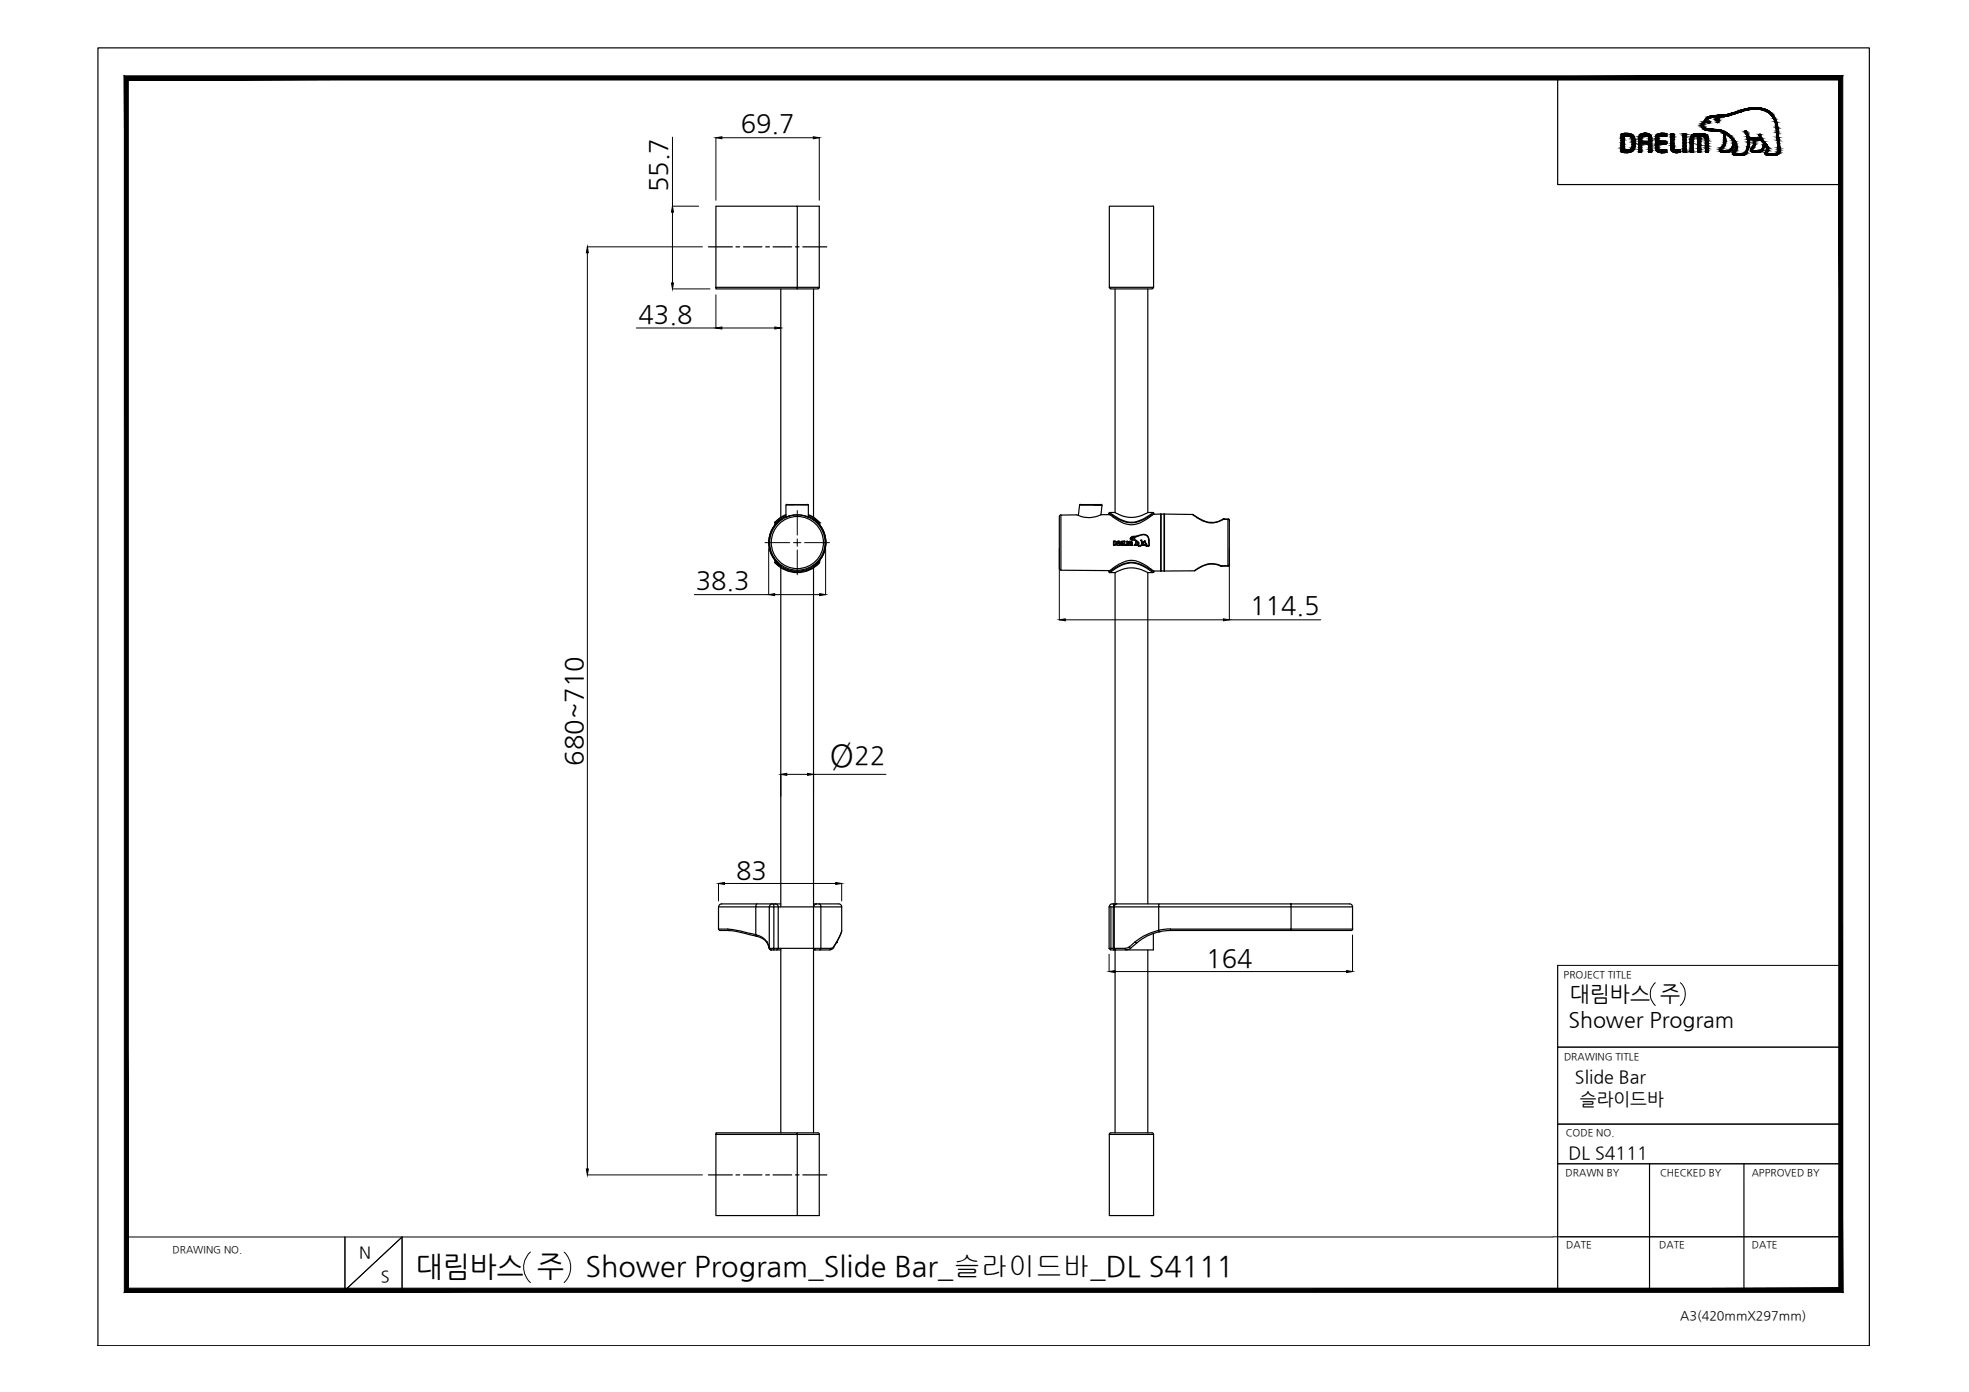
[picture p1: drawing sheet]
<svg xmlns="http://www.w3.org/2000/svg" width="420mm" height="297mm" viewBox="0 0 420 297" stroke-linecap="round" stroke-linejoin="round" font-family="sans-serif">
<defs><g id="words">
<text font-size="6.8" x="177" y="163.5">Ø</text>
<g font-size="6.1">
<text x="88.7" y="272.3">대림바스 주</text>
<text x="124.9" y="272.3">Shower Program_Slide Bar_슬라이드바_DL S4111</text>
</g>
<g font-size="5.4">
<text x="158.1" y="28.3">69.7</text>
<text x="142.4" y="41" transform="rotate(-90 142.4 41)">55.7</text>
<text x="136.3" y="68.8">43.8</text>
<text x="148.4" y="125.7">38.3</text>
<text x="266.8" y="131.1">114.5</text>
<text x="124.4" y="163.4" transform="rotate(-90 124.4 163.4)">680~710</text>
<text x="182.4" y="163">22</text>
<text x="157.1" y="187.6">83</text>
<text x="257.4" y="206.4">164</text>
</g>
<g font-size="4.6">
<text x="335" y="213.5">대림바스 주</text>
<text x="334.7" y="219">Shower Program</text>
</g>
<g font-size="3.8">
<text x="336.1" y="231">Slide Bar</text>
<text x="337.1" y="235.8">슬라이드바</text>
<text x="334.7" y="247.3">DL S4111</text>
</g>
<g font-size="3.5">
<text x="76.6" y="268.5">N</text>
<text x="81.3" y="273.6">S</text>
</g>
<text font-size="2.7" x="358.5" y="281.6">A3(420mmX297mm)</text>
<g font-size="2.1">
<text x="333.7" y="208.6">PROJECT TITLE</text>
<text x="333.7" y="226.2">DRAWING TITLE</text>
<text x="334.1" y="242.4">CODE NO.</text>
<text x="334.1" y="251">DRAWN BY</text>
<text x="354.2" y="251">CHECKED BY</text>
<text x="373.8" y="251">APPROVED BY</text>
<text x="36.8" y="267.4">DRAWING NO.</text>
<text x="334.2" y="266.4">DATE</text>
<text x="354.1" y="266.4">DATE</text>
<text x="373.8" y="266.4">DATE</text>
</g>
</g></defs>
<!-- layer: 0 -->
<g fill="#000" stroke="#000" stroke-width=".21">
<path d="M152.8 29.4l1.2-.2v.4zM173.6 29.2l1.2 .2-1.2 .2zM125.3 52.7l.2 1.2h-.4zM143.5 44l.2 1.3h-.4zM143.3 60.4h.4l-.2 1.3zM152.8 70l1.2-.2v.4zM165.3 69.8l1.3 .2-1.3 .2zM164 126.9l1.3-.2v.4zM174.9 126.7l1.3 .2-1.3 .2zM226 132.3l1.3-.2v.4zM261.1 132.1l1.2 .2-1.2 .2zM166.6 165.2l1.3-.2v.5z"/>
<path d="M172.3 165l1.3 .2-1.3 .3zM236.7 207.3l1.2-.2v.4zM287.3 207.1l1.3 .2-1.3 .2zM125.1 249.4h.4l-.2 1.3z"/>
<path d="M27.4 274.9l-.9 .9 365.9-.9zM26.5 275.8l365.9-.9 .8 .9zM392.4 17.1v257.8l.8 .9zM393.2 16.2v259.6l-.8-258.7zM27.4 17.1h365l.8-.9zM26.5 16.2h366.7l-365.8 .9zM26.5 16.2l.9 258.7v-257.8zM26.5 16.2l.9 258.7-.9 .9z"/>
</g>
<g fill="none" stroke="#000" stroke-width=".21">
<path d="M143.5 29.3v14.7h5.6M152.8 29.4v13.3M154 29.4h19.6M174.8 29.4v13.3M125.3 52.7h24.6M125.3 53.9v195.5M143.5 45.3v15.1M143.5 61.7h8M152.8 62.9v7.1h-17M154 70h11.3M166.6 69.8v.2M163.2 115.8h5.3"/>
<path d="M164 117.1v9.8h-15.8M170.1 115v.8h-.8M170.1 108.9v5.3M170.1 117.4v5.3M170.9 115.8h-.8v.8M171.7 115.8h5.3M176.2 117.1v9.8M226 117.1v15.2M262.3 117.1v15.2h19.5M165.3 126.9h9.6M227.3 132.3h33.8M166.6 165.2v4.7"/>
<path d="M167.9 165.2h4.4M189 165.2h-15.4v4.7M288.6 199.5v7.8M236.7 203.6v3.7M237.9 207.3h49.4M332.4 206h60.4M353.2 209.7a3.3 3.3 0 0 0 0 4.9M358.5 209.7a3.3 3.3 0 0 1 0 4.9M332.4 223.4h60.4M332.4 239.9h60.4M125.3 250.7h24.6M332.4 248.3h60.4"/>
<path d="M27 264h304.4M73.6 264v11.4l12.2-11.4v11.4M113.2 267.2a4.4 4.4 0 0 0 0 6.5M120.4 267.2a4.5 4.5 0 0 1 0 6.5M331.4 263.9h61.4M341 275.3h51.8"/>
</g>
<g fill="none" stroke="#000" stroke-width=".25">
<path d="M20.9 10.2h378v277h-378zM332.4 16.6v22.8h60.4M368.6 32.5h.1M151.2 52.7h5.1M157 52.7h.8M158.7 52.7h3.9M163.4 52.7h.8M165 52.7h3.9M169.7 52.7h.8M170.1 44h4.7v17.3h-4.7v-17.3h-17.3v17.3M171.3 52.7h5.1M236.7 44h9.5v17.3h-9.5z"/>
<path d="M152.8 61.3h17.3v.4h-17.3zM166.6 61.7v48.7M170.1 61.7h4.4M173.6 61.7v48.7M174.9 61.3l-.4 .3M236.7 61.3l.3 .3M237 61.7h8.8M237.9 61.7v47.7h-1.1a11.1 11.1 0 0 0 4.1 2 7.6 7.6 0 0 0 5.1-2h-1.1M244.9 61.7v47.7M246.2 61.3l-.4 .3M164.1 115.8a6.1 6.1 0 0 0 2.6 5M165.3 120a6.6 6.6 0 0 0 9.6 0"/>
<path d="M165.4 111.4l-.1 .1M165.4 111.4h.1M166.1 111.3a6.1 6.1 0 0 0 .6 9.5 6.1 6.1 0 0 1 0-10zM166.6 110.8v.1M167.7 109.8l-1.3 .7-1 .9M167.7 110l-1 .4-1 .8-.4 .4v.4a5 5 0 0 1 2.4-1.8M167.7 107.8v2.7M167.9 107.7h4.4M167.9 107.6l-.1 .2h4.7M168.5 110.1l-1 .4 .2-.2M168.5 110.1a6.3 6.3 0 0 1 4.2 .4l-.2-.2M168.5 110.1h-.2"/>
<path d="M172.3 107.6l.2 .2M172.5 109.8l1.3 .7 1 .9M172.5 110.2a5.4 5.4 0 0 1 2.4 1.8M172.5 110l1.4 .7 1 .9M172.5 107.8v2.7M173.6 110.8v.1M173.6 110.8a6.1 6.1 0 0 1 0 10M173.6 110.8a6.1 6.1 0 0 1 0 10 6.1 6.1 0 0 0 0-10zM174.9 119.6a6.1 6.1 0 0 1-9.6 0v.5M174.9 119.6v.4M174.9 111.6h.1M174.9 111.6v.4"/>
<path d="M226 110.2v11.1M226.4 109.9v11.8l10.4 .1M226.4 109.9l-.3 .3M230.5 107.7h4.5M230.5 107.6l-.1 .1M235 109.8h.1M235 107.6l.1 .2M235.1 107.8h-4.7l-.3 2.2M235.1 107.8l-.2 2M236.6 109.5l.2 .2a10.2 10.2 0 0 0 4.1 2.2 6.9 6.9 0 0 0 5.1-2l.2-.4M236.6 109.5h.1a9.7 9.7 0 0 0 4.7 2.1 9.6 9.6 0 0 0 4.8-2.1M236.7 109.4l-.1 .1"/>
<path d="M236.8 109.8h-1.8a5.7 5.7 0 0 1-5.2 .1h-3.4M237.6 115.5v.8l.3 .1M237.7 115.6v.7h.2M237.8 115.6l.3 .1 .1 .2M237.9 115.5l.3 .1 .1 .3M237.9 115.5h-.3M238.1 115.9v.1M238.2 116l-.3 .3M238.2 116v.2l-.3 .1M238.2 115.9v.1M238.4 115.8v.5l.1 .1M238.5 116.4h.1"/>
<path d="M238.5 115.9h.1M238.5 115.6h.3l.1 .3h-.4zM238.7 115.5h.1M238.7 115.5l-.3 .2M238.7 115.5l.3 .2M238.9 116h-.4v.4M238.9 116h.1M239 115.8v.6h-.1v-.4M239.2 116.1v.2l.4 .1M239.3 115.9h.4l-.1 .1h-.3l.1 .3M239.3 115.9h.1M239.3 115.7v.2"/>
<path d="M239.3 115.7h.1M239.4 116.3h.3v.1M239.4 116.3h.1M239.4 115.5l-.2 .1v.6M239.5 115.5h.2M239.7 116.4h.1M239.7 115.5v.1l-.4 .1M239.7 115.5h.1M239.7 116.3h-.1M239.9 115.5h.1v.8h.3v.1M239.9 115.5h.1M239.9 115.5l-.1 .7"/>
<path d="M239.9 116.1l.2 .2M240.1 116.4h.1M240.3 116.4h-.1M240.3 116.4h.1M240.4 115.5h.2v.9h-.2zM240.8 116.3v-.5a.44 .44 0 0 1 .4-.3 .44 .44 0 0 1 .4 .3v.6M240.8 116.3h.1M240.8 116.4l.2-.8h.1l.1 .8M241.2 116.4h.1M241.2 114.9v.2M241.2 116.3h.1M241.2 115.6v.7"/>
<path d="M241.3 115l.4 .2a.48 .48 0 0 1 .5 .1 .48 .48 0 0 1 .2 .5M241.3 115.6l.2 .3M241.3 114.7h.1M241.4 114.8h.1M241.4 114.8l-.2 .2 .3 .2M241.5 115.9v.4M241.5 114.8h.1M241.5 114.9h.1M241.5 116.3h.1M241.5 116.4h.1M241.5 115.2h.1M241.5 114.8v.1"/>
<path d="M241.6 116.4h.1M241.6 114.8h.1M241.6 114.8v.1M241.6 114.8l-.1 .1M241.7 115.2h.4M241.9 114.4l-.4 .2-.3 .3M241.9 114.7h.1M241.9 114.5h.1M241.9 114.6h.1M241.9 114.5l-.5 .3M242 114.8v.1M242 114.8h.1"/>
<path d="M242 114.7h-.1M242 114.6h.1M242 114.6l-.1 .1M242.1 114.6l-.1 .2M242.2 115.2l.7 .5M242.2 116.1v.2M242.4 115.8l-.2 .3M242.4 115.8v-.4l.5 .4M242.4 114.4h-.4M242.5 115.8l-.2 .5M242.9 115.8h.1M242.9 115.8l-.3 .5h-.3"/>
<path d="M242.9 115.7l.1 .4-.1 .4 .5-.1M242.9 115.9l-.3 .5-.5-.1M242.9 115.9l.1 .6M242.9 116.6h.4M243 114.3l.7-.2-.7 .2M243 114.2l-.5 .2M243 114.4l-1 .2M243.4 115.3h.1M243.5 115.3l.1 .6-.1 .5 .1-.7a.36 .36 0 0 1 .3 .2 .36 .36 0 0 1-.1 .4h.1M243.5 115.3h.1M243.5 116.4l-.2 .1M243.5 115.3a.48 .48 0 0 0 .8 .4"/>
<path d="M243.7 114.1a1.29 1.29 0 0 1 1.2 .3M243.7 114.1h.6l.5 .3M243.9 116.4h.3M244 115.8l-.1 .5M244 115.7h.3l.2 .1M244.2 116.4h.1M244.2 115.5h.1M244.2 115.5v.1M244.3 115.5l.4 .6M244.4 115.9h.1M244.4 115.9l-.2 .4h-.3M244.5 116l-.3 .4"/>
<path d="M244.5 116l.1 .2M244.5 116.4l.1 .1M244.6 116.4h.1M244.6 116.3l-.1 .2M244.6 116.6h.5M244.6 116.5h.5M244.7 116.3l-.1 .1M244.7 116.1v.2M244.8 114.4l.3 .9M244.9 114.4l.3 .7M244.9 109.4a6.4 6.4 0 0 1-7 0M245.1 115.7l.1 .5"/>
<path d="M245.1 115.3v.3M245.1 115.1l.1 .2M245.1 116.4l-.1 .1M245.2 116.4l.1-.2-.3 .4M245.2 115.6l.1 .6M245.2 115.3v.3M246.2 109.4v.1M247.7 109.7h-1.5M247.7 109.7v12.1M247.7 109.7l.1 .1M247.8 109.7h.6v12.1h-.6zM248.5 109.7l6 .1"/>
<path d="M248.5 109.7v12.1M248.5 109.7l-.1 .1M254.5 109.8l.2 .1M254.5 109.8l.1 .1a7 7 0 0 0 4.4 1.7l1.2-.3 .9-.5h.9v9.9h-1.4a5.5 5.5 0 0 0-5.6 1l-.1 .1M254.6 109.8l.2 .2a6 6 0 0 0 5.3 1.2l.8-.4M261 110.8h.1M261 110.8h.2h-.2M261.1 110.8h.1M261.1 110.8h.9M262 110.8h.1M262.3 111.1v9.4M262.4 111.1l-.3-.3 .2 .3"/>
<path d="M165.4 120.1a6.4 6.4 0 0 0 9.5 0M166.6 120.7v.1M166.6 121.2v72.3M173.6 120.7v.1M173.6 121.2v120.5M226.1 121.3l.3 .3M236.6 122.1l.1 .1M236.7 121.9l.2-.2a6.8 6.8 0 0 1 5.5-2 11.3 11.3 0 0 1 3.7 2.1l.1 .2a10.9 10.9 0 0 0-4.8-2 9.3 9.3 0 0 0-4.6 2h-.2zM237.9 122.2a6.4 6.4 0 0 1 7 0M237.9 122.2h-1.1a9.1 9.1 0 0 1 4.6-2.1 9 9 0 0 1 4.6 2.1h-1.1v70.7M237.9 122.2v70.7h-.6M246.2 121.8h1.5"/>
<path d="M246.2 122.1h.1M247.8 121.7l-.1 .1M248.4 121.7l.1 .1M254.9 121.8h-6.4M255.1 121.7l-.2 .1M260.5 120.8a5.3 5.3 0 0 0-5.5 1M260.5 120.8h.1M260.6 120.8h.1M262 120.8h.1M262 120.8h-1.4M262.3 120.4l-.2 .3 .3-.3M153.4 198.2l.3 .4"/>
<path d="M153.7 198.6h1.9M155.3 198.2l.3 .3M155.6 198.6l1.8 .2 4 .9M161.4 199.8l.3 .1a2.94 2.94 0 0 1 2.4 2.3M161.4 199.7l-.1-.2a23.3 23.3 0 0 0-8-1.2v-4.8h8v5.9a3.7 3.7 0 0 1 2.3 1.6M161.4 199.7h.1M161.5 192.9h-7.5a.61 .61 0 0 0-.6 .6M164.2 193.5h.9v8.9h-.9zM164.8 192.9h.3v.6h1M164.8 192.9h-3.3l-.2 .5v.1h2.9M164.8 192.9a.61 .61 0 0 0-.6 .6M165.1 192.9h1.5"/>
<path d="M165.4 192.9a.61 .61 0 0 1 .7 .6M173.6 192.9h5.4a.61 .61 0 0 1 .6 .6M174.3 192.9a.61 .61 0 0 0-.7 .6M174.8 192.9l.3 .2 .1 .4h-9.1v8.9h9.1l-.3 .3M179.6 198.6l-.3 1.1-.8 1.4M237.1 193.5v8.9M237.3 192.9a.61 .61 0 0 0-.6 .6M237.6 193.5v8.9M237.6 192.9v.3M237.8 193.5h-1.1v8.9h1.1M238.3 192.8l-.3 .2-.2 .5M246.1 199.2v3.5h-9.1"/>
<path d="M247.3 192.9h-9.1a.61 .61 0 0 0-.6 .6M247.3 192.9h28.2v.6h-28.2zM247.7 198.8l-.4 .1M249.8 198.3h25.7v.3h-25.7zM249.8 198.2l-2.5 .3v-5h-9.5v8.9l2.7-.1 1.7-1.3M249.8 198.6l-2.5 .2M275.5 193.5h13.1v4.8h-13.1zM275.5 192.9h12.5M288 192.9a.61 .61 0 0 1 .6 .6M288.7 198.2l-.4 .4h-12.8M163.7 201v.1M163.7 201l.4 1.1"/>
<path d="M164.1 202.2l.2 .5M164.1 202.1l.1 .3M164.1 202.1v.1M164.2 202.3l.3 .4M164.5 202.7h.1M164.5 202.7h2.1M166.1 202.4h-1v.3M166.1 202.3l-.3 .4M166.6 202.4v39.3M173.6 202.7h3.5M173.6 202.3l.4 .4M177.9 202.1l-.6 .3"/>
<path d="M177.9 202.1v.1M178.5 201.1l-.8 1.4-.6 .2 .2-.3M178.5 201.1h.1M178.5 200.9l-.6 1.1M178.5 201v.1M178.5 201l1.1-2.3v-5.2h-4.4v8.9h2.1M236.7 202.3l.3 .4M237.6 202.3l.3 .4M237.6 202.6v.1M237.8 202.4l.2 .3M237.9 202.7v39M241.3 202.3l-1 .4-.2-.3"/>
<path d="M242.2 201a11.1 11.1 0 0 1 5.1-2.4v.2a16.2 16.2 0 0 0-4.8 2.4zM242.6 201.2l-1.3 1.1-.4-.2M244.9 202.7v39M332.4 206v69.7M151.2 250.7h5.1M152.8 241.7h17.3v.4h-17.3zM152.8 242.1v17.3h17.3v-17.3h4.7v17.3h-4.7M157 250.7h.8M158.7 250.7h3.9M163.4 250.7h.8M165 250.7h3.9M169.7 250.7h.8"/>
<path d="M170.1 241.7h4.4l.4 .4M171.3 250.7h5.1M236.7 242.1l.3-.4h8.8l.4 .4M236.7 242.1h9.5v17.3h-9.5zM352 248.3v27M372.1 248.3v27"/>
<circle cx="170.1" cy="115.8" r="5.9"/>
<circle cx="170.1" cy="115.8" r="5.6"/>
</g>
<!-- layer: 1 -->
<path d="M153.3 188.5v3.7M154.6 188.5h23.7M179.6 188.5v3.7" fill="none" stroke="#000" stroke-width=".21"/>
<path d="M153.3 188.5l1.3-.2v.4zM178.3 188.3l1.3 .2-1.3 .2z" fill="#000" stroke="#000" stroke-width=".21"/>
<g fill="#000" stroke="#000" stroke-width=".21">
<path d="M346 32.4h2zM346 28.6h2zM346.3 32.5h1.3zM346.4 28.5h1.2zM346.4 32.5h1.2zM346.6 28.5h.9zM347.2 32h1.4zM351.3 29h1.1zM353.8 32.4h1.9zM353.8 28.6h1.9zM354 32.5h1.7zM354.4 32.6h.3z"/>
<path d="M354.4 28.5h.4zM354.7 29.1h1zM357.4 32.6h.7zM359.2 32.5h.5zM359.2 28.5h.5zM362.3 28.5h.7zM362.4 32.5h.5zM363.7 25.8h.4zM364.5 25.9h.3zM365.9 24.7h3.2zM366 25.6h.2zM366 25.6h.1z"/>
<path d="M366.4 26.1l.1 .1zM366.4 25.2h.2zM366.9 24.6h2.2zM370.5 23.8h1zM374.3 23h.7zM375.1 29.8h.6zM375.4 29.5h.5zM375.5 28.7l.1-.1zM376.7 32.6h.3zM379 27.3h.4zM379.2 29.7h.4z"/>
<path d="M345.9 29h1.3zM345.9 29h1.3z"/>
<path d="M345.9 32h1.3zM345.9 32h1.3z"/>
<path d="M346.4 32.5l1.1 .1zM346.6 32.6h.9z"/>
<path d="M345.9 29.1h.7zM345.9 29.1h.7z"/>
<path d="M345.9 29.1l.7 .2v-.2zM345.9 29.1l.7 .2h-.7z"/>
<path d="M345.9 29.3h.7zM345.9 29.3h.7z"/>
<path d="M345.9 29.3l.7 .3v-.3zM345.9 29.3l.7 .3h-.7z"/>
<path d="M345.9 29.6l.7 .3v-.3zM345.9 29.6l.7 .3h-.7z"/>
<path d="M345.9 29.9l.7 .1v-.1zM345.9 29.9l.7 .1h-.7z"/>
<path d="M345.9 30l.7 .5v-.5zM345.9 30l.7 .5h-.7z"/>
<path d="M345.9 30.5l.7 .3v-.3zM345.9 30.5l.7 .3h-.7z"/>
<path d="M345.9 30.8l.7 .4v-.4zM345.9 30.8l.7 .4h-.7zM345.9 31.2h.7zM345.9 31.2h.7z"/>
<path d="M345.9 31.2l.7 .4v-.4zM345.9 31.2l.7 .4h-.7z"/>
<path d="M345.9 31.6l.7 .2v-.2zM345.9 31.6l.7 .2h-.7z"/>
<path d="M345.9 31.8h.7zM345.9 31.8h.7z"/>
<path d="M345.9 31.8l.7 .2v-.2zM345.9 31.8l.7 .2h-.7zM345.9 32h.7zM345.9 32h.7z"/>
<path d="M345.9 32h.7zM345.9 32h.7z"/>
<path d="M345.9 32h.8zM345.9 32h.8z"/>
<path d="M345.9 29h1zM345.9 29h1.3z"/>
<path d="M345.9 29h1zM345.9 29l.7 .1zM345.9 29.1h.7zM345.9 29.1h.7z"/>
<path d="M345.9 32h1zM345.9 32h1z"/>
<path d="M345.9 32h1.2zM345.9 32h1.2z"/>
<path d="M345.9 29h1.3zM345.9 29h1.3z"/>
<path d="M347.2 29h1.4zM347.2 29h1.4z"/>
<path d="M345.9 32h1.3zM345.9 32h1.3z"/>
<path d="M346.6 28.5h1zM346.4 28.5h1.2zM346.3 28.5h1.3z"/>
<path d="M346.3 28.5h1.4zM346.1 28.5h1.6z"/>
<path d="M346.1 28.5l1.9 .1zM346.1 28.5l1.9 .1h-2zM346 28.6h2z"/>
<path d="M346.1 32.5h1.6zM346.1 32.5h1.5zM346.3 32.5h1.3z"/>
<path d="M346 28.6l2.3 .1-.3-.1zM346 28.6l2.3 .1h-2.4zM345.9 28.7h2.4zM345.9 28.7h2.4z"/>
<path d="M346 32.4h2zM346 32.4l1.7 .1z"/>
<path d="M345.9 28.7l2.4 .1zM345.9 28.7l2.4 .1z"/>
<path d="M345.9 32.3l2.1 .1 .3-.1zM345.9 32.3l2.1 .1h-2zM346 32.4h2z"/>
<path d="M345.9 28.8l2.6 .1-.2-.1zM345.9 28.8l2.6 .1h-2.6zM345.9 28.9h2.6zM345.9 28.9h2.6z"/>
<path d="M345.9 32.3h2.4zM345.9 32.3h2.4zM345.9 32.3h2.4zM345.9 32.3h2.4z"/>
<path d="M345.9 28.9l2.7 .1-.1-.1zM345.9 28.9l2.7 .1h-2.7z"/>
<path d="M345.9 32.1l2.4 .2 .2-.2zM345.9 32.1l2.4 .2h-2.4z"/>
<path d="M347.2 29h1.4zM347.2 29h1.4z"/>
<path d="M347.3 29h1.3zM347.3 29h1.3z"/>
<path d="M347.5 29l1.2 .1-.1-.1zM347.5 29l1.2 .1zM347.8 29.1h.9zM347.8 29.1h.9z"/>
<path d="M347.3 32h1.3zM347.2 32h1.4zM347.2 32h1.4z"/>
<path d="M345.9 32l2.6 .1 .1-.1zM345.9 32l2.6 .1h-2.6zM345.9 32.1h2.6zM345.9 32.1h2.6z"/>
<path d="M347.7 31.9h.9zM347.3 32h1.3z"/>
<path d="M347.8 29.1l1 .2-.1-.2zM347.8 29.1l1 .2h-.7z"/>
<path d="M347.8 31.9h.9zM347.7 31.9h.9z"/>
<path d="M348 31.8h.7zM347.8 31.9h.9z"/>
<path d="M348.1 29.3l.7 .1v-.1zM348.1 29.3l.7 .1h-.7z"/>
<path d="M348.1 29.4l.8 .2-.1-.2zM348.1 29.4l.8 .2h-.7z"/>
<path d="M348.1 31.6h.7zM348.1 31.6h.7z"/>
<path d="M348.1 31.6l.6 .2 .1-.2zM348.1 31.6l.6 .2h-.7z"/>
<path d="M348.2 29.6l.7 .2v-.2zM348.2 29.6l.7 .2h-.6z"/>
<path d="M348.3 29.8l.6 .1v-.1zM348.3 29.8l.6 .1h-.6z"/>
<path d="M348.3 29.9l.6 .2v-.2zM348.3 29.9l.6 .2h-.6z"/>
<path d="M348.3 31.3l.5 .3 .1-.3zM348.3 31.3l.5 .3h-.7z"/>
<path d="M348.3 30.1l.6 .1zM348.3 30.1l.6 .1zM348.3 30.2h.6zM348.3 30.2h.6zM348.3 30.2h.6zM348.3 30.2h.6zM348.3 30.2h.6zM348.3 30.2h.6z"/>
<path d="M348.3 30.2h.6zM348.3 30.2h.6z"/>
<path d="M348.3 30.2l.6 .1zM348.3 30.2l.6 .1zM348.3 30.3h.6zM348.3 30.3h.6z"/>
<path d="M348.3 30.3l.6 .2v-.2zM348.3 30.3l.6 .2h-.6z"/>
<path d="M348.3 30.5l.6 .2v-.2zM348.3 30.5l.6 .2h-.6z"/>
<path d="M348.3 30.7h.6zM348.3 30.7h.6z"/>
<path d="M348.3 30.7l.6 .1zM348.3 30.7l.6 .1z"/>
<path d="M348.3 30.8h.6zM348.3 30.8h.6z"/>
<path d="M348.3 30.8l.6 .1zM348.3 30.8l.6 .1z"/>
<path d="M348.3 30.9l.6 .4v-.4zM348.3 30.9l.6 .4h-.6zM348.3 31.3h.6zM348.3 31.3h.6z"/>
<path d="M349.7 29.6h.6zM349.7 29.6h.6zM349.7 29.6h.6zM349.7 29.6h.6z"/>
<path d="M349.8 32.5h.3zM349.8 32.5h.3z"/>
<path d="M349.8 32.5h.4zM349.8 32.5h.3z"/>
<path d="M349.7 32.5h.6zM349.7 32.5h.5z"/>
<path d="M349.7 29.5l.6 .1zM349.7 29.5l.6 .1z"/>
<path d="M349.7 29.6h.6zM349.7 29.6h.6zM349.7 29.6h.6zM349.7 29.6h.6z"/>
<path d="M349.7 29.6h.6zM349.7 29.6h.6zM349.7 29.6h.6zM349.7 29.6h.6z"/>
<path d="M349.7 29.6l.6 .3v-.3zM349.7 29.6l.6 .3h-.6zM349.7 29.9h.6zM349.7 29.9h.6z"/>
<path d="M349.7 29.9l.6 .2v-.2zM349.7 29.9l.6 .2h-.6z"/>
<path d="M349.7 30.1l.6 .1zM349.7 30.1l.6 .1z"/>
<path d="M349.7 30.7l.6 .1zM349.7 30.7l.6 .1z"/>
<path d="M349.7 30.8l.6 .2v-.2zM349.7 30.8l.6 .2h-.6z"/>
<path d="M349.7 31l.6 .4v-.4zM349.7 31l.6 .4h-.6z"/>
<path d="M349.7 31.4l.6 .1zM349.7 31.4l.6 .1z"/>
<path d="M349.7 31.5l.6 .4v-.4zM349.7 31.5l.6 .4h-.6z"/>
<path d="M349.7 31.9h.6zM349.7 31.9h.6z"/>
<path d="M349.7 31.9l.6 .2v-.2zM349.7 31.9l.6 .2h-.6z"/>
<path d="M349.7 32.1l.6 .1zM349.7 32.1l.6 .1z"/>
<path d="M349.7 32.2l.6 .1zM349.7 32.2l.6 .1z"/>
<path d="M349.7 32.3h.6zM349.7 32.3h.6z"/>
<path d="M349.7 32.3l.6 .1zM349.7 32.3l.6 .1zM349.7 32.4h.6zM349.7 32.4h.6zM349.7 32.4h.6zM349.7 32.4h.6z"/>
<path d="M349.7 32.4h.6zM349.7 32.4h.6z"/>
<path d="M349.7 32.4h.6zM349.7 32.4l.6 .1z"/>
<path d="M349.7 29.3l.6 .2v-.2zM349.7 29.3l.6 .2h-.6z"/>
<path d="M349.7 29.2l.6 .1 .1-.1zM349.7 29.2l.6 .1h-.6z"/>
<path d="M349.7 29.1h.8zM349.7 29.1l.7 .1z"/>
<path d="M349.8 29.1h.9zM349.8 29.1h.7zM349.7 29.1h.8zM349.7 29.1h.8z"/>
<path d="M349.8 29h1.1zM349.8 29l.9 .1z"/>
<path d="M350.9 28.5h.3zM350.9 28.5h.3z"/>
<path d="M350.9 28.5h.4zM350.8 28.5h.5z"/>
<path d="M350.8 28.5h.6zM350.7 28.5h.7z"/>
<path d="M350.7 28.5h.8zM350.7 28.5h.8z"/>
<path d="M350.7 28.5h1zM350.5 28.5h1.2z"/>
<path d="M350.5 28.5l1.4 .1zM350.3 28.6h1.6z"/>
<path d="M351.8 29.6h.7zM351.8 29.6h.7z"/>
<path d="M350.3 28.6l1.8 .1zM350.1 28.7h2z"/>
<path d="M350.1 28.7l2.1 .1zM349.9 28.8h2.3z"/>
<path d="M349.9 28.8l2.4 .1-.1-.1zM349.9 28.8l2.4 .1h-2.5z"/>
<path d="M349.8 28.9l2.6 .1zM349.8 28.9l2.6 .1z"/>
<path d="M351.2 29h1.2zM351.2 29h1.2zM351.3 29h1.1z"/>
<path d="M351.4 29l1 .1zM351.4 29l1 .1z"/>
<path d="M351.6 29.1h.8zM351.6 29.1h.8z"/>
<path d="M351.7 29.1l.7 .2v-.2zM351.7 29.1l.7 .2h-.6z"/>
<path d="M351.9 32.5h.5zM351.9 32.5h.4z"/>
<path d="M351.8 29.3l.7 .1zM351.8 29.3l.7 .1z"/>
<path d="M351.8 29.4h.7zM351.8 29.4h.7z"/>
<path d="M351.8 29.4l.7 .2v-.2zM351.8 29.4l.7 .2h-.7zM351.8 29.6h.7zM351.8 29.6h.7z"/>
<path d="M351.8 29.6h.7zM351.8 29.6h.7z"/>
<path d="M351.8 29.6l.7 .1zM351.8 29.6l.7 .1zM351.8 29.7h.7zM351.8 29.7h.7z"/>
<path d="M351.8 29.7l.7 .2v-.2zM351.8 29.7l.7 .2h-.7z"/>
<path d="M351.8 29.9h.7zM351.8 29.9h.7z"/>
<path d="M351.8 29.9l.7 .2v-.2zM351.8 29.9l.7 .2h-.7z"/>
<path d="M351.8 30.1l.7 .1zM351.8 30.1l.7 .1z"/>
<path d="M349.7 30.2h2.8zM349.7 30.2h2.8z"/>
<path d="M349.7 30.2h2.8zM349.7 30.2h2.8z"/>
<path d="M349.7 30.2l2.8 .4v-.4zM349.7 30.2l2.8 .4h-2.8z"/>
<path d="M349.7 30.6l2.8 .1zM349.7 30.6l2.8 .1z"/>
<path d="M351.8 30.7l.7 .1zM351.8 30.7l.7 .1z"/>
<path d="M351.8 30.8l.7 .1v-.1zM351.8 30.8l.7 .1h-.7z"/>
<path d="M351.8 30.9l.7 .2v-.2zM351.8 30.9l.7 .2h-.7zM351.8 31.1h.7zM351.8 31.1h.7z"/>
<path d="M351.8 31.1l.7 .5v-.5zM351.8 31.1l.7 .5h-.7z"/>
<path d="M351.8 31.6h.7zM351.8 31.6h.7z"/>
<path d="M351.8 31.6l.7 .3v-.3zM351.8 31.6l.7 .3h-.7z"/>
<path d="M351.8 31.9l.7 .2v-.2zM351.8 31.9l.7 .2h-.7z"/>
<path d="M351.8 32.1l.7 .1zM351.8 32.1l.7 .1z"/>
<path d="M351.8 32.2l.7 .1zM351.8 32.2l.7 .1z"/>
<path d="M351.8 32.3l.7 .1zM351.8 32.3l.7 .1zM351.8 32.4h.7zM351.8 32.4h.7z"/>
<path d="M351.8 32.4h.7zM351.8 32.4h.7zM351.8 32.4h.7zM351.8 32.4h.7z"/>
<path d="M351.8 32.4h.7zM351.8 32.4l.6 .1zM351.9 32.5h.5zM351.9 32.5h.5z"/>
<path d="M353.4 29.1h1.1zM353.4 29.1h1.1z"/>
<path d="M353.3 29.4l.6 .1zM353.3 29.4l.6 .1z"/>
<path d="M353.3 29.5h.6zM353.3 29.5h.6zM353.3 29.5h.6zM353.3 29.5h.6z"/>
<path d="M353.3 29.5l.6 .1zM353.3 29.5l.6 .1z"/>
<path d="M353.3 29.6h.6zM353.3 29.6h.6z"/>
<path d="M353.3 29.6h.6zM353.3 29.6h.6z"/>
<path d="M353.3 29.6l.6 .3v-.3zM353.3 29.6l.6 .3h-.6z"/>
<path d="M353.3 29.9l.6 .1v-.1zM353.3 29.9l.6 .1h-.6z"/>
<path d="M353.3 30l.6 .1zM353.3 30l.6 .1z"/>
<path d="M353.3 30.1l.6 .1zM353.3 30.1l.6 .1z"/>
<path d="M353.3 30.7l.6 .1zM353.3 30.7l.6 .1z"/>
<path d="M353.3 30.8l.6 .2v-.2zM353.3 30.8l.6 .2h-.6z"/>
<path d="M353.3 31l.6 .1v-.1zM353.3 31l.6 .1h-.6z"/>
<path d="M353.3 31.1l.6 .2v-.2zM353.3 31.1l.6 .2h-.6z"/>
<path d="M353.3 31.3l.6 .1zM353.3 31.3l.6 .1z"/>
<path d="M353.3 31.4l.6 .1zM353.3 31.4l.6 .1z"/>
<path d="M353.3 31.5h.6zM353.3 31.5h.6zM353.3 31.5h.6zM353.3 31.5h.6z"/>
<path d="M353.3 31.5l.6 .1v-.1zM353.3 31.5l.6 .1h-.6z"/>
<path d="M353.3 31.6l.7 .2-.1-.2zM353.3 31.6l.7 .2h-.7z"/>
<path d="M353.3 29.2l.6 .2 .1-.2zM353.3 29.2l.6 .2h-.6z"/>
<path d="M353.3 31.8h.7zM353.3 31.8h.7z"/>
<path d="M353.3 31.8l.8 .1zM353.3 31.8l.8 .1z"/>
<path d="M353.3 29.1h.7zM353.3 29.1l.7 .1zM353.3 29.2h.7zM353.3 29.2h.7z"/>
<path d="M353.3 31.9l.9 .1zM353.3 31.9l.9 .1z"/>
<path d="M353.3 29.1h.8zM353.3 29.1h1.1z"/>
<path d="M353.3 29.1h.8zM353.3 29.1h.7z"/>
<path d="M353.3 32h1.1zM353.3 32h1.1z"/>
<path d="M353.3 32h1.2zM353.3 32h1.2z"/>
<path d="M354.4 32.6h.3zM354.5 32.6h.2z"/>
<path d="M353.4 29.1h1.1zM353.3 29.1h1.1z"/>
<path d="M353.4 32h1.1zM353.4 32h1.1z"/>
<path d="M354.4 28.5h.8zM354.3 28.5h.9z"/>
<path d="M354.4 32.6h.5zM354.4 32.6h.3z"/>
<path d="M355 29.1h.7zM355.5 29.1h.2zM355 29.1h.7z"/>
<path d="M354.3 28.5h1.2zM354.1 28.5h1.4z"/>
<path d="M354.4 32.6h.8zM354.4 32.6h.5z"/>
<path d="M353.3 30.2h2.2zM353.3 30.2h2.2z"/>
<path d="M353.3 30.7h2.2zM353.3 30.7h2.2zM353.3 30.7h2.2zM353.3 30.7h2.2z"/>
<path d="M354.1 28.5h1.5zM354.1 28.5h1.5z"/>
<path d="M353.3 30.2h2.2zM353.3 30.2h2.2z"/>
<path d="M353.3 30.2h2.3zM353.3 30.2h2.3z"/>
<path d="M354.2 32.5h1.3zM354.2 32.5l1 .1z"/>
<path d="M354.1 28.5h1.6zM354.1 28.5h1.6zM354.1 28.5h1.6zM354.1 28.5h1.6z"/>
<path d="M354.2 32.5h1.4zM354.2 32.5h1.3z"/>
<path d="M353.3 30.2l2.4 .1zM353.3 30.2l2.4 .1z"/>
<path d="M353.3 30.7h2.3zM353.3 30.7h2.2z"/>
<path d="M354.1 28.5h1.6zM354 28.5h1.7z"/>
<path d="M354 28.5l1.7 .1zM353.8 28.6h1.9zM353.8 28.6h1.9z"/>
<path d="M353.8 28.6l1.9 .1v-.1zM353.6 28.7l.2-.1 1.9 .1z"/>
<path d="M353.6 28.7l2.1 .1v-.1zM353.6 28.7l2.1 .1h-2.2z"/>
<path d="M353.5 28.8l2.2 .1zM353.5 28.8l2.2 .1h-2.3z"/>
<path d="M353.4 28.9l2.3 .1zM353.4 28.9l2.3 .1z"/>
<path d="M353.4 29l2.3 .1zM353.4 29l2.3 .1zM353.4 29.1h2.3zM353.4 29.1h2.3z"/>
<path d="M354.5 29.1h1.2zM354.5 29.1h1.2z"/>
<path d="M354.5 29.1h1.2zM354.5 29.1h1.2zM354.7 29.1h1z"/>
<path d="M353.3 30.3l2.4 .1zM353.3 30.3l2.4 .1z"/>
<path d="M353.3 30.4l2.4 .1v-.1zM353.3 30.4l2.4 .1h-2.4z"/>
<path d="M353.3 30.5l2.4 .1zM353.3 30.5l2.4 .1z"/>
<path d="M353.3 30.6h2.4zM353.3 30.6l2.3 .1z"/>
<path d="M353.4 32h2.3zM353.4 32h2.3z"/>
<path d="M353.4 32l2.3 .1zM353.4 32l2.3 .1z"/>
<path d="M353.4 32.1l2.3 .1v-.1zM353.4 32.1l2.3 .1h-2.2z"/>
<path d="M353.5 32.2l2.2 .1zM353.5 32.2l2.2 .1z"/>
<path d="M353.6 32.3l2.1 .1v-.1zM353.6 32.3l2.1 .1h-1.9zM353.8 32.4h1.9z"/>
<path d="M353.8 32.4l1.9 .1zM353.8 32.4l1.9 .1zM354 32.5h1.7z"/>
<path d="M354.1 32.5h1.6zM354.1 32.5h1.6zM354.1 32.5h1.6zM354.1 32.5h1.6zM354.1 32.5h1.6zM354.1 32.5h1.6z"/>
<path d="M354.1 32.5h1.6zM354.1 32.5h1.5z"/>
<path d="M356.7 28.5h.4zM356.7 28.5h.4z"/>
<path d="M356.7 28.5h.4zM356.6 28.5h.5z"/>
<path d="M356.6 28.5l.6 .1zM356.6 28.5l.6 .1z"/>
<path d="M356.6 28.6h.6zM356.6 28.6h.6z"/>
<path d="M356.6 28.6l.6 .1zM356.6 28.6l.6 .1z"/>
<path d="M356.5 28.7h.7zM356.5 28.7h.7z"/>
<path d="M356.5 28.7l.7 .1v-.1zM356.5 28.7l.7 .1h-.7zM356.5 28.8h.7zM356.5 28.8h.7z"/>
<path d="M356.5 28.8l.7 .2v-.2zM356.5 28.8l.7 .2h-.7z"/>
<path d="M356.5 29l.7 .1zM356.5 29l.7 .1z"/>
<path d="M356.5 29.1l.7 .3v-.3zM356.5 29.1l.7 .3h-.7z"/>
<path d="M356.5 29.4h.7zM356.5 29.4h.7z"/>
<path d="M356.5 29.4l.7 .4v-.4zM356.5 29.4l.7 .4h-.7z"/>
<path d="M356.5 29.8l.7 .1zM356.5 29.8l.7 .1z"/>
<path d="M356.5 29.9l.7 .7v-.7zM356.5 29.9l.7 .7h-.7z"/>
<path d="M356.5 30.6l.7 .1zM356.5 30.6l.7 .1z"/>
<path d="M356.5 30.7l.7 .3v-.3zM356.5 30.7l.7 .3h-.7z"/>
<path d="M356.5 31l.7 .1zM356.5 31l.7 .1z"/>
<path d="M356.5 31.1l.7 .2v-.2zM356.5 31.1l.7 .2h-.7z"/>
<path d="M356.5 31.3l.7 .1zM356.5 31.3l.7 .1z"/>
<path d="M356.5 31.4l.7 .1zM356.5 31.4l.7 .1z"/>
<path d="M356.5 31.5h.7zM356.5 31.5h.7z"/>
<path d="M356.5 31.5l.7 .1zM356.5 31.5l.7 .1zM356.5 31.6h.7zM356.5 31.6h.7z"/>
<path d="M356.5 31.6h.7zM356.5 31.6h.7zM356.5 31.6h.7zM356.5 31.6h.7z"/>
<path d="M356.5 31.6l.7 .1v-.1zM356.5 31.6l.7 .1h-.6z"/>
<path d="M356.6 31.7l.6 .1v-.1zM356.6 31.7l.6 .1h-.6zM356.6 31.8h.6zM356.6 31.8h.6z"/>
<path d="M356.6 31.8l.7 .1zM356.6 31.8l.7 .1z"/>
<path d="M356.6 31.9l.9 .1zM356.6 31.9l.9 .1z"/>
<path d="M357.4 32.6h.6zM357.7 32.6h.3z"/>
<path d="M356.6 32h1.1zM356.6 32h1.1z"/>
<path d="M356.6 32h1.1zM356.6 32h1.1z"/>
<path d="M357.4 32.5h.8zM357.4 32.5l.7 .1z"/>
<path d="M357.3 32.5h1zM357.3 32.5h.9z"/>
<path d="M357.3 32.5h1.1zM357.3 32.5h1z"/>
<path d="M356.6 32h1.9zM356.6 32h1.9z"/>
<path d="M357.2 32.5h1.3zM357.2 32.5h1.3z"/>
<path d="M357.2 32.5h1.3zM357.2 32.5h1.2z"/>
<path d="M356.6 32l1.9 .1zM356.6 32l1.9 .1z"/>
<path d="M356.6 32.1h1.9zM356.6 32.1h1.9z"/>
<path d="M356.6 32.1l1.9 .1zM356.6 32.1l1.9 .1z"/>
<path d="M356.7 32.2l1.8 .1v-.1zM356.7 32.2l1.8 .1h-1.6z"/>
<path d="M356.9 32.3l1.6 .1zM356.9 32.3l1.6 .1z"/>
<path d="M356.9 32.4l1.6 .1zM356.9 32.4l1.6 .1zM357.1 32.5h1.4zM357.1 32.5h1.4z"/>
<path d="M357.1 32.5h1.4zM357.1 32.5h1.4z"/>
<path d="M359.3 28.5h.4zM359.2 28.5h.5zM359.2 28.5h.5z"/>
<path d="M359.2 28.5l.6 .2-.1-.2zM359.2 28.5l.6 .2h-.7z"/>
<path d="M359.2 32.5h.5zM359.2 32.5h.4z"/>
<path d="M359.1 28.7h.7zM359.1 28.7h.7z"/>
<path d="M359.1 28.7l.7 .1v-.1zM359.1 28.7l.7 .1h-.7z"/>
<path d="M359.1 28.8l.7 .2v-.2zM359.1 28.8l.7 .2h-.7z"/>
<path d="M359.1 29l.7 .3v-.3zM359.1 29l.7 .3h-.7z"/>
<path d="M359.1 29.3l.7 .5v-.5zM359.1 29.3l.7 .5h-.7z"/>
<path d="M359.1 29.8l.7 .7v-.7zM359.1 29.8l.7 .7h-.7z"/>
<path d="M359.1 30.5l.7 .7v-.7zM359.1 30.5l.7 .7h-.7z"/>
<path d="M359.1 31.2l.7 .6v-.6zM359.1 31.2l.7 .6h-.7z"/>
<path d="M359.1 31.8l.7 .2v-.2zM359.1 31.8l.7 .2h-.7z"/>
<path d="M359.1 32l.7 .2v-.2zM359.1 32l.7 .2h-.7z"/>
<path d="M359.1 32.2l.7 .1v-.1zM359.1 32.2l.7 .1h-.7z"/>
<path d="M359.1 32.3l.7 .1zM359.1 32.3l.7 .1z"/>
<path d="M359.1 32.4l.6 .1 .1-.1zM359.1 32.4l.6 .1h-.5zM359.2 32.5h.5z"/>
<path d="M360.8 32.5h.4zM360.8 32.5h.3z"/>
<path d="M360.7 29.7l.6 .1zM360.7 29.7l.6 .1z"/>
<path d="M360.7 29.8l.6 .3v-.3zM360.7 29.8l.6 .3h-.6z"/>
<path d="M360.7 30.1h.6zM360.7 30.1h.6z"/>
<path d="M360.7 30.1l.6 .1zM360.7 30.1l.6 .1z"/>
<path d="M360.7 30.2h.6zM360.7 30.2h.6z"/>
<path d="M360.7 30.2h.6zM360.7 30.2h.6z"/>
<path d="M360.7 30.2l.6 .1zM360.7 30.2l.6 .1z"/>
<path d="M360.7 30.3l.6 .1v-.1zM360.7 30.3l.6 .1h-.6z"/>
<path d="M360.7 30.4l.6 .1zM360.7 30.4l.6 .1z"/>
<path d="M360.7 30.5l.6 .1v-.1zM360.7 30.5l.6 .1h-.6z"/>
<path d="M360.7 30.6l.6 .1zM360.7 30.6l.6 .1z"/>
<path d="M360.7 30.7l.6 .9v-.9zM360.7 30.7l.6 .9h-.6zM360.7 31.6h.6zM360.7 31.6h.6z"/>
<path d="M360.7 31.6l.6 .5v-.5zM360.7 31.6l.6 .5h-.6zM360.7 32.1h.6zM360.7 32.1h.6z"/>
<path d="M360.7 32.1l.6 .1v-.1zM360.7 32.1l.6 .1h-.6zM360.7 32.2h.6zM360.7 32.2h.6z"/>
<path d="M360.7 32.2l.6 .1zM360.7 32.2l.6 .1zM360.7 32.3h.6zM360.7 32.3h.6z"/>
<path d="M360.7 32.3l.6 .1zM360.7 32.3l.6 .1zM360.7 32.4h.6zM360.7 32.4h.6z"/>
<path d="M360.7 32.4l.5 .1 .1-.1zM360.7 32.4l.5 .1zM360.8 32.5h.4zM360.8 32.5h.4z"/>
<path d="M360.7 29.5l.6 .2v-.2zM360.7 29.5l.6 .2h-.6z"/>
<path d="M360.7 29.5h.7zM360.7 29.5h.6z"/>
<path d="M360.8 29.3l.6 .2 .1-.2zM360.8 29.3l.6 .2h-.7z"/>
<path d="M360.8 29.1l.7 .2 .1-.2zM360.8 29.1l.7 .2h-.7z"/>
<path d="M360.8 29.1h1zM360.8 29.1h1.1z"/>
<path d="M360.8 29.1h1zM360.8 29.1h.8z"/>
<path d="M360.8 29.1h1.3zM360.8 29.1h1.4z"/>
<path d="M360.8 29.1h1.3zM360.8 29.1h1.1z"/>
<path d="M362.2 29.1h2.2zM362.2 29.1h2.2z"/>
<path d="M362.3 29.1h.7zM362.3 29.1h.7z"/>
<path d="M362.3 32.3h.6zM362.3 32.3h.6z"/>
<path d="M362.4 32.5h.5zM362.4 32.5h.3z"/>
<path d="M362.3 29.1l.6 .1zM362.3 29.1l.6 .1z"/>
<path d="M362.3 29.2l.6 .1zM362.3 29.2l.6 .1z"/>
<path d="M362.3 29.3l.6 .1zM362.3 29.3l.6 .1z"/>
<path d="M362.3 29.4l.6 .1v-.1zM362.3 29.4l.6 .1h-.6z"/>
<path d="M362.3 29.5l.6 .1zM362.3 29.5l.6 .1z"/>
<path d="M362.3 29.6l.6 .2v-.2zM362.3 29.6l.6 .2h-.6z"/>
<path d="M362.3 29.8l.6 .4v-.4zM362.3 29.8l.6 .4h-.6z"/>
<path d="M362.3 30.2l.6 .1v-.1zM362.3 30.2l.6 .1h-.6z"/>
<path d="M362.3 30.3l.6 .6v-.6zM362.3 30.3l.6 .6h-.6z"/>
<path d="M362.3 30.9l.6 .1v-.1zM362.3 30.9l.6 .1h-.6z"/>
<path d="M362.3 31l.6 .6v-.6zM362.3 31l.6 .6h-.6z"/>
<path d="M362.3 31.6l.6 .1v-.1zM362.3 31.6l.6 .1h-.6z"/>
<path d="M362.3 31.7l.6 .2v-.2zM362.3 31.7l.6 .2h-.6z"/>
<path d="M362.3 31.9l.6 .1v-.1zM362.3 31.9l.6 .1h-.6z"/>
<path d="M362.3 32l.6 .1v-.1zM362.3 32l.6 .1h-.6z"/>
<path d="M362.3 32.1l.6 .1zM362.3 32.1l.6 .1z"/>
<path d="M362.3 32.2l.6 .1zM362.3 32.2l.6 .1z"/>
<path d="M362.3 32.3l.6 .1zM362.3 32.3l.6 .1zM362.3 32.4h.6zM362.3 32.4h.6z"/>
<path d="M362.3 32.4h.6zM362.3 32.4h.6z"/>
<path d="M362.3 32.4h.6zM362.3 32.4l.6 .1zM362.4 32.5h.5z"/>
<path d="M362.3 29.1h.7zM362.3 29.1h.6z"/>
<path d="M362.3 28.5h1.1zM361.8 28.5h1.6z"/>
<path d="M363.1 26.7l.3 .1zM363.1 26.7l.3 .1z"/>
<path d="M363 26.8l.4 .1zM363 26.8l.4 .1z"/>
<path d="M361.8 28.5h1.7zM361.7 28.5h1.8z"/>
<path d="M363.1 26.9l.3 .1zM363.1 26.9l.3 .1zM363.1 27h.3zM363.1 27h.3z"/>
<path d="M363.1 27l.4 .1-.1-.1zM363.1 27l.4 .1h-.4z"/>
<path d="M363.1 26.6h.4zM363.1 26.6h.4z"/>
<path d="M363.1 26.6l.3 .1 .1-.1zM363.1 26.6l.3 .1h-.3z"/>
<path d="M363.2 26.5h.3zM363.2 26.5l.3 .1h-.4z"/>
<path d="M363.1 27.1h.5zM363.1 27.1h.5z"/>
<path d="M361.7 28.5l2.1 .1zM361.3 28.6h2.5z"/>
<path d="M363.2 27.1l.6 .2zM363.2 27.1l.6 .2z"/>
<path d="M363.2 26.4h.4zM363.2 26.4l.3 .1z"/>
<path d="M363.3 26.2l.3 .2 .2-.2zM363.3 26.2l.3 .2h-.4z"/>
<path d="M363.2 27.3h.6zM363.2 27.3h.6z"/>
<path d="M363.3 26.2h.5zM363.3 26.2h.5z"/>
<path d="M363.2 27.3l.9 .1zM363.2 27.3l.9 .1zM363.4 27.4h.7zM363.4 27.4h.7z"/>
<path d="M361.3 28.6l2.7 .1zM361.3 28.6l2.7 .1z"/>
<path d="M363.4 26.1l.4 .1 .1-.1zM363.4 26.1l.4 .1h-.5z"/>
<path d="M363.5 26h.4zM363.5 26l.4 .1h-.5z"/>
<path d="M363.9 32.4h.7zM363.9 32.4h.7z"/>
<path d="M363.5 26h.5zM363.5 26h.4z"/>
<path d="M361.3 28.7l2.9 .1-.2-.1zM361 28.8l.3-.1 2.9 .1z"/>
<path d="M363.6 25.9h.4zM363.6 25.9h.4zM363.6 25.9h.4zM363.6 25.9h.4zM363.6 25.9h.4zM363.6 25.9h.4zM363.6 25.9h.4zM363.6 25.9h.4z"/>
<path d="M363.6 25.9h.4zM363.6 25.9l.4 .1zM363.5 26h.5zM363.5 26h.5z"/>
<path d="M363.7 25.8h.4zM363.7 25.8h.4z"/>
<path d="M363.7 25.8h.4zM363.6 25.9h.4z"/>
<path d="M363.4 27.4l.9 .1zM363.4 27.4l.9 .1z"/>
<path d="M363.7 25.8h.4zM363.7 25.8h.4zM363.7 25.8h.4zM363.7 25.8h.4z"/>
<path d="M363.7 25.7h.4zM363.7 25.7l.4 .1zM363.7 25.8h.4zM363.7 25.8h.4zM363.7 25.8h.4zM363.7 25.8h.4zM363.7 25.8h.4z"/>
<path d="M363.8 25.7h.4zM363.8 25.7h.3z"/>
<path d="M361 28.8h3.3zM361 28.8h3.3z"/>
<path d="M363.5 27.5h.9zM363.5 27.5h.9z"/>
<path d="M361 28.8l3.4 .3-.1-.3zM361 28.8l3.4 .3h-3.6z"/>
<path d="M363.9 25.4h.5zM363.9 25.4h.5z"/>
<path d="M363.9 25.4l.3 .3 .2-.3zM363.9 25.4l.3 .3h-.4z"/>
<path d="M363.5 27.5h.9zM363.5 27.5h.9zM363.5 27.5h.9zM363.5 27.5h.9z"/>
<path d="M362.2 29.1h2.2zM362.2 29.1h2.2zM362.3 29.1h2.1zM362.3 29.1h2.1z"/>
<path d="M363 29.1h1.4zM363 29.1h1.4z"/>
<path d="M363 29.1h1.4zM363 29.1h1.4z"/>
<path d="M363.2 29.1h1.2zM363.2 29.1h1.2z"/>
<path d="M363.5 29.1l.9 .1zM363.5 29.1l.9 .1z"/>
<path d="M363.6 29.2h.8zM363.6 29.2h.8z"/>
<path d="M363.7 29.2l.8 .2-.1-.2zM363.7 29.2l.8 .2z"/>
<path d="M363.8 29.4l.7 .2v-.2zM363.8 29.4l.7 .2h-.6z"/>
<path d="M364.1 32.5h.4zM364.1 32.5h.2z"/>
<path d="M364.5 26.3h.1zM364.5 26.3h.1z"/>
<path d="M364 32.4h.5zM364 32.4l.5 .1z"/>
<path d="M363.5 27.5h1.1zM363.5 27.5h1.1z"/>
<path d="M363.5 27.5h1.2zM363.5 27.5h1.2z"/>
<path d="M363.9 29.6h.7zM363.9 29.6h.7z"/>
<path d="M363.9 29.6l.7 .3v-.3zM363.9 29.6l.7 .3h-.7z"/>
<path d="M363.9 29.9l.7 .2v-.2zM363.9 29.9l.7 .2h-.7z"/>
<path d="M363.9 30.1h.7zM363.9 30.1h.7z"/>
<path d="M363.9 30.1l.7 .1zM363.9 30.1l.7 .1z"/>
<path d="M363.9 30.2h.7zM363.9 30.2h.7z"/>
<path d="M363.9 30.2l.7 .1zM363.9 30.2l.7 .1z"/>
<path d="M363.9 30.3l.7 .1zM363.9 30.3l.7 .1z"/>
<path d="M363.9 30.4l.7 .2v-.2zM363.9 30.4l.7 .2h-.7z"/>
<path d="M363.9 30.6l.7 .1v-.1zM363.9 30.6l.7 .1h-.7z"/>
<path d="M363.9 30.7l.7 .3v-.3zM363.9 30.7l.7 .3h-.7z"/>
<path d="M363.9 31l.7 .2v-.2zM363.9 31l.7 .2h-.7z"/>
<path d="M363.9 31.2l.7 .4v-.4zM363.9 31.2l.7 .4h-.7z"/>
<path d="M363.9 31.6l.7 .1v-.1zM363.9 31.6l.7 .1h-.7z"/>
<path d="M363.9 31.7l.7 .3v-.3zM363.9 31.7l.7 .3h-.7z"/>
<path d="M363.9 32l.7 .1v-.1zM363.9 32l.7 .1h-.7z"/>
<path d="M363.9 32.1l.7 .1zM363.9 32.1l.7 .1z"/>
<path d="M363.9 32.2l.7 .1zM363.9 32.2l.7 .1z"/>
<path d="M363.9 32.3h.7zM363.9 32.3h.7z"/>
<path d="M363.9 32.3l.7 .1zM363.9 32.3l.7 .1z"/>
<path d="M363.9 32.4h.7zM363.9 32.4h.7z"/>
<path d="M363.9 32.4h.7zM363.9 32.4h.6z"/>
<path d="M364.5 26.2h.2zM364.5 26.2l.1 .1zM364.5 26.3h.1z"/>
<path d="M364.1 25.2l.3 .2 .4-.2zM364.1 25.2l.3 .2h-.5z"/>
<path d="M364.4 26.2h.4zM364.4 26.2h.3zM364.5 26.2h.2zM364.5 26.2h.2z"/>
<path d="M364.2 25.2h.6zM364.1 25.2h.7z"/>
<path d="M364.5 25.9h.4zM364.5 25.9h.4zM364.4 25.9h.5zM364.4 25.9h.5z"/>
<path d="M364.4 26.1h.4zM364.4 26.1l.4 .1z"/>
<path d="M363.5 27.5h1.4zM363.5 27.5h1.4z"/>
<path d="M363.5 27.5h1.6zM363.5 27.5h1.6zM363.6 27.5h1.5zM363.6 27.5h1.5z"/>
<path d="M364.4 25.9h.5zM364.4 25.9h.5zM364.4 25.9h.5zM364.4 25.9h.5zM364.4 25.9h.5zM364.4 25.9h.5z"/>
<path d="M364.4 26h.5zM364.4 26l.4 .1z"/>
<path d="M364.3 26h.6zM364.3 26h.6zM364.3 26h.6zM364.3 26h.6z"/>
<path d="M364.3 26h.6zM364.3 26h.6zM364.4 26h.5zM364.4 26h.5z"/>
<path d="M364.4 25.9h.6zM364.4 25.9h.6z"/>
<path d="M364.4 25.9h.6zM364.4 25.9l.5 .1z"/>
<path d="M363.6 27.5l1.6 .1zM363.6 27.5l1.6 .1z"/>
<path d="M363.6 27.6h1.6zM363.6 27.6h1.6z"/>
<path d="M363.6 27.6h2.1zM363.6 27.6h2.1z"/>
<path d="M364.3 25l.5 .2 .5-.2zM364.2 25.2l.1-.2 .5 .2z"/>
<path d="M364.4 25h1zM364.3 25h1z"/>
<path d="M363.6 27.6l2.8 .1zM363.6 27.6l2.8 .1z"/>
<path d="M364.5 25h1.3zM364.4 25h1z"/>
<path d="M364.5 24.9h1.4zM364.5 24.9h1.4zM364.5 24.9h1.4zM364.5 24.9h1.5z"/>
<path d="M364.5 24.9h1.4zM364.5 24.9l1.3 .1z"/>
<path d="M366 24.7h3.1zM365.9 24.7h3.2zM365.9 24.7h3.2zM365.9 24.7h3.2zM365.9 24.7h3.2zM365.8 24.7h3.3z"/>
<path d="M366 25.5l.2 .1zM366 25.5l.2 .1z"/>
<path d="M364.5 24.9h1.8zM364.5 24.9h1.9z"/>
<path d="M364.5 24.9h1.8zM364.5 24.9h1.5z"/>
<path d="M366 25.5h.3zM366 25.5h.2z"/>
<path d="M366 25.5h.3zM366 25.5h.4z"/>
<path d="M366 25.5h.3zM366 25.5h.3z"/>
<path d="M364.5 24.9h1.9zM364.5 24.9h2z"/>
<path d="M364.5 24.9h2zM364.5 24.9h2.7z"/>
<path d="M363.7 27.7h2.8zM363.7 27.7h2.8z"/>
<path d="M363.7 27.7h3.1zM363.7 27.7h3.1z"/>
<path d="M366.1 25.4h.4zM366.1 25.4l.3 .1z"/>
<path d="M366.6 24.6h2.5zM366.5 24.6h2.6zM366.5 24.6h2.6z"/>
<path d="M366.4 25.2h.2zM366.3 25.2h.3z"/>
<path d="M366.4 26.1h.2zM366.4 26.1h.1z"/>
<path d="M366.3 25.2l.4 .1zM366.2 25.3h.5z"/>
<path d="M366.4 26h.2zM366.4 26l.2 .1z"/>
<path d="M366.4 26h.3zM366.4 26h.2z"/>
<path d="M366.2 25.3h.6zM366.2 25.3h.6z"/>
<path d="M366.5 26h.2zM366.5 26h.2z"/>
<path d="M366.2 25.3l.6 .1zM366.2 25.3l.6 .1z"/>
<path d="M366.1 25.4h.7zM366.1 25.4h.7z"/>
<path d="M363.8 27.7h3.1zM363.8 27.7h3.1z"/>
<path d="M366.5 25.4l.3 .1zM366.5 25.4l.3 .1z"/>
<path d="M366.6 25.8l.1 .2 .1-.2zM366.6 25.8l.1 .2h-.2z"/>
<path d="M366.6 25.5h.2zM366.6 25.5h.2z"/>
<path d="M366.6 25.5h.2zM366.6 25.5h.2z"/>
<path d="M366.6 25.5l.2 .1v-.1zM366.6 25.5l.2 .1zM366.6 25.6h.2zM366.6 25.6h.2z"/>
<path d="M366.6 25.6l.2 .1zM366.6 25.6l.2 .1z"/>
<path d="M366.6 25.7l.2 .1zM366.6 25.7l.2 .1z"/>
<path d="M366.6 25.8h.2zM366.6 25.8h.2z"/>
<path d="M363.9 27.7h3zM363.9 27.7h3z"/>
<path d="M363.9 27.7h3.1zM363.9 27.7h3.1z"/>
<path d="M363.9 27.7l3.3 .1zM363.9 27.7l3.3 .1z"/>
<path d="M364.1 27.8h3.3zM364.1 27.8h3.3zM364.3 27.8h3.1zM364.3 27.8h3.1z"/>
<path d="M367.2 31.5h.5zM367.2 31.5h.5z"/>
<path d="M366.9 31.9l.4 .1zM366.9 31.9l.4 .1z"/>
<path d="M366.9 32l.4 .1zM366.9 32l.4 .1z"/>
<path d="M367 31.8h.3zM367 31.8l.3 .1z"/>
<path d="M366.9 32.1h.4zM366.9 32.1h.4z"/>
<path d="M366.9 32.1h.5zM366.9 32.1h.5z"/>
<path d="M367 31.8h.4zM367 31.8h.3z"/>
<path d="M364.3 27.8h3.1zM364.3 27.8h3.1z"/>
<path d="M367 31.8h.4zM367 31.8h.4z"/>
<path d="M367 31.8h.4zM367 31.8h.4z"/>
<path d="M364.4 27.8l3 .1zM364.4 27.8l3 .1z"/>
<path d="M364.5 27.9h3zM364.5 27.9h3z"/>
<path d="M364.8 27.9h2.7zM364.8 27.9h2.7z"/>
<path d="M367 32.1h.5zM367 32.1h.5z"/>
<path d="M364.9 27.9h2.6zM364.9 27.9h2.6zM365 27.9h2.5zM365 27.9h2.5z"/>
<path d="M365 27.9h2.5zM365 27.9h2.5z"/>
<path d="M365.1 27.9l2.6 .1zM365.1 27.9l2.6 .1z"/>
<path d="M367.1 31.6l.3 .2 .1-.2zM367.1 31.6l.3 .2h-.4z"/>
<path d="M367.1 31.6h.5zM367.1 31.6h.4z"/>
<path d="M367.2 31.6h.5zM367.2 31.6h.4h-.5z"/>
<path d="M366.1 28h1.7zM366.1 28h1.7z"/>
<path d="M367.2 31.5h.5zM367.2 31.5l.5 .1z"/>
<path d="M367.3 31.5h.4zM367.3 31.5h.4z"/>
<path d="M367.8 28.4h.2zM367.8 28.4h.2z"/>
<path d="M366.6 28h1.3zM366.6 28h1.3z"/>
<path d="M366.8 28h1.1zM366.8 28h1.1z"/>
<path d="M367.4 31.3l.3 .2 .2-.2zM367.4 31.3l.3 .2h-.4z"/>
<path d="M367.9 30.2h.3zM367.9 30.2h.3z"/>
<path d="M367.5 31.3h.4zM367.5 31.3h.4z"/>
<path d="M366.9 28l1.2 .1zM366.9 28l1.2 .1z"/>
<path d="M364.6 24.9h3.4zM364.5 24.9h2.7z"/>
<path d="M367.6 31.1l.3 .2 .1-.2zM367.6 31.1l.3 .2h-.4z"/>
<path d="M368 28.4h.6zM368 28.4h.6z"/>
<path d="M367.8 28.4l.2 .1zM367.8 28.4l.2 .1zM367.8 28.5h.2zM367.8 28.5h.2zM367.8 28.5h.2zM367.8 28.5h.2zM367.8 28.5h.2zM367.8 28.5h.2z"/>
<path d="M367.8 28.5h.3zM367.8 28.5h.3z"/>
<path d="M367.7 31l.3 .1v-.1zM367.7 31l.3 .1h-.4z"/>
<path d="M364.7 24.9h3.4zM364.7 24.9h3.3z"/>
<path d="M367.8 28.5l.3 .1zM367.8 28.5l.3 .1z"/>
<path d="M367.8 28.6l.4 .4-.1-.4zM367.8 28.6l.4 .4h-.3z"/>
<path d="M367.2 28.1l1 .1zM367.2 28.1l1 .1z"/>
<path d="M367.8 30.7l.3 .1zM367.8 30.7l.3 .1z"/>
<path d="M367.8 30.8l.2 .2 .1-.2zM367.8 30.8l.2 .2h-.3z"/>
<path d="M367.9 29l.3 .1zM367.9 29l.3 .1z"/>
<path d="M367.9 29.1l.3 .3v-.3zM367.9 29.1l.3 .3h-.3z"/>
<path d="M367.9 30.5l.2 .2 .1-.2zM367.9 30.5l.2 .2h-.3z"/>
<path d="M367.4 28.2l.9 .1zM367.4 28.2l.9 .1z"/>
<path d="M367.9 29.4l.3 .2v-.2zM367.9 29.4l.3 .2h-.3z"/>
<path d="M367.9 29.6l.3 .3v-.3zM367.9 29.6l.3 .3h-.3zM367.9 29.9h.3zM367.9 29.9h.3z"/>
<path d="M367.9 30.2l.3 .2v-.2zM367.9 30.2l.3 .2h-.3z"/>
<path d="M367.9 30.4l.3 .1v-.1zM367.9 30.4l.3 .1h-.3z"/>
<path d="M367.9 29.9h.3zM367.9 29.9h.3z"/>
<path d="M367.9 29.9h.3zM367.9 29.9h.3z"/>
<path d="M367.9 29.9l.3 .2v-.2zM367.9 29.9l.3 .2h-.3zM367.9 30.1h.3zM367.9 30.1h.3z"/>
<path d="M367.9 30.1h.3zM367.9 30.1h.3zM367.9 30.1h.3zM367.9 30.1h.3z"/>
<path d="M367.9 30.1l.3 .1zM367.9 30.1l.3 .1zM367.9 30.2h.3zM367.9 30.2h.3zM367.9 30.2h.3zM367.9 30.2h.3z"/>
<path d="M367.9 30.2h.3zM367.9 30.2h.3z"/>
<path d="M367.9 30.2h.3zM367.9 30.2h.3z"/>
<path d="M367.6 28.3h.8zM367.6 28.3h.8z"/>
<path d="M364.8 24.8h3.6zM364.7 24.9h3.4z"/>
<path d="M367.7 28.3l.8 .1zM367.7 28.3l.8 .1z"/>
<path d="M367.8 28.4h.8zM367.8 28.4h.8z"/>
<path d="M365 24.8h3.6zM364.8 24.8h3.6z"/>
<path d="M368 28.4h.6zM368 28.4h.6z"/>
<path d="M368 28.4l.6 .1zM368 28.4l.6 .1zM368.1 28.5h.5zM368.1 28.5h.5z"/>
<path d="M368.1 28.5h.6zM368.1 28.5h.6z"/>
<path d="M367.4 32.5h1.2zM367.4 32.5h1.3z"/>
<path d="M368.1 28.5h.7zM368.1 28.5h.7z"/>
<path d="M368.2 28.5h.6zM368.2 28.5h.6z"/>
<path d="M367.4 32.4h1.4zM367.4 32.4l1.3 .1z"/>
<path d="M368.2 28.5l.7 .2zM368.2 28.5l.7 .2z"/>
<path d="M367.3 32.4h1.5zM367.3 32.4h1.5z"/>
<path d="M365.3 24.7h3.6zM365 24.8h3.6z"/>
<path d="M365.4 24.7h3.5zM365.3 24.7h3.6z"/>
<path d="M368.4 28.7l.8 .2-.3-.2zM368.4 28.7l.8 .2h-.5z"/>
<path d="M365.7 24.7h3.3zM365.4 24.7h3.5z"/>
<path d="M367.1 32.4h1.9zM367.1 32.4h1.7z"/>
<path d="M366.4 24.6l2.7 .1zM366 24.7h3.1zM365.9 24.7h3.2z"/>
<path d="M365.8 24.7h3.3zM365.7 24.7h3.3z"/>
<path d="M366.7 24.6h2.4zM366.6 24.6h2.5zM366.5 24.6h2.6z"/>
<path d="M366.5 24.6h2.6zM366.4 24.6h2.7z"/>
<path d="M367.1 32.4h2zM367.1 32.4h1.9z"/>
<path d="M368.7 28.9l.6 .1zM368.7 28.9l.6 .1z"/>
<path d="M367.8 24.6h1.5zM366.9 24.6h2.2zM366.7 24.6h2.4z"/>
<path d="M367 32.2l2.1 .2 .2-.2zM367 32.2l2.1 .2h-2z"/>
<path d="M368.8 29l.7 .2-.2-.2zM368.8 29l.7 .2h-.5z"/>
<path d="M367 32.2h2.4zM367 32.2h2.3z"/>
<path d="M368.8 32.1h.6zM368.6 32.1h.8z"/>
<path d="M367 32.1h2.4zM367 32.1l2.4 .1z"/>
<path d="M369 29.2l.8 .3-.3-.3zM369 29.2l.8 .3h-.5zM369.3 29.5h.5zM369.3 29.5h.5z"/>
<path d="M368.2 24.5h1.3zM367.8 24.6h1.5z"/>
<path d="M369 32.1h.5zM368.8 32.1h.6z"/>
<path d="M369.1 32h.5zM369.1 32l.4 .1h-.5z"/>
<path d="M369.3 31.8l.3 .2 .1-.2zM369.1 32l.2-.2 .3 .2z"/>
<path d="M369.4 31.7l.3 .1 .1-.1zM369.4 31.7l.3 .1h-.4z"/>
<path d="M368.6 24.4h1.2zM368.2 24.5h1.3z"/>
<path d="M369.3 29.5l.8 .4-.3-.4zM369.3 29.5l.8 .4h-.4z"/>
<path d="M369.9 30.5h.2zM369.9 30.5h.2z"/>
<path d="M369.9 30.6h.2zM369.9 30.6h.2zM369.9 30.6h.2zM369.9 30.6h.2z"/>
<path d="M369.6 31.4l.2 .3 .1-.3zM369.6 31.4l.2 .3h-.4z"/>
<path d="M369.9 32.4h.4zM369.9 32.4h.4z"/>
<path d="M369.9 32.3h.4zM369.9 32.3h.4z"/>
<path d="M368.8 24.4h1.2zM368.6 24.4h1.2z"/>
<path d="M369.7 31h.3zM369.7 31h.3z"/>
<path d="M369.7 31l.2 .4 .1-.4zM369.7 31l.2 .4h-.3z"/>
<path d="M369.7 29.9l.5 .1zM369.7 29.9l.5 .1z"/>
<path d="M370.1 30.5h.3zM370.1 30.5h.3z"/>
<path d="M369.9 30.5l.2 .1zM369.9 30.5l.2 .1z"/>
<path d="M369.9 30.6h.2zM369.9 30.6h.2zM369.9 30.6h.2zM369.9 30.6h.2z"/>
<path d="M369.9 30.6l.2 .1zM369.9 30.6l.2 .1z"/>
<path d="M369.8 30.7l.2 .3 .1-.3zM369.8 30.7l.2 .3h-.3z"/>
<path d="M369.8 32.7h.3zM369.8 32.7h.3z"/>
<path d="M369.8 32.6h.3zM369.8 32.6l.3 .1z"/>
<path d="M369.8 32.7h.3zM369.8 32.7h.3z"/>
<path d="M369.8 32.7l.4 .1zM369.8 32.7l.4 .1z"/>
<path d="M369.8 30l.5 .2zM369.8 30l.5 .2z"/>
<path d="M369.8 32.5h.4zM369.8 32.5l.3 .1z"/>
<path d="M369.8 32.8h.5zM369.8 32.8h.5z"/>
<path d="M369.8 32.4h.4zM369.8 32.4l.4 .1z"/>
<path d="M369.1 24.3h1.2zM368.8 24.4h1.2z"/>
<path d="M369.9 30.2h.4zM369.9 30.2h.4z"/>
<path d="M369.9 32.4h.4zM369.9 32.4h.4z"/>
<path d="M369.9 32.4h.4zM369.9 32.4h.3z"/>
<path d="M369.9 30.2l.4 .1zM369.9 30.2l.4 .1z"/>
<path d="M369.9 30.3l.5 .2-.1-.2zM369.9 30.3l.5 .2h-.5z"/>
<path d="M369.9 32.3h.4zM369.9 32.3l.4 .1z"/>
<path d="M369.8 32.8h.5zM369.8 32.8h.5z"/>
<path d="M370 32.2l.3 .1 .1-.1zM370 32.2l.3 .1h-.4z"/>
<path d="M370.4 23.8h1.1zM370.5 23.8h1zM370.5 23.8h1zM370.5 23.8h1zM370.5 23.8h1.1z"/>
<path d="M370.1 30.5h.3zM370.1 30.5h.3z"/>
<path d="M370.1 30.5l.4 .1zM370.1 30.5l.4 .1z"/>
<path d="M370.1 32.1h.3zM370 32.2h.4z"/>
<path d="M369.4 24.2h1.1zM369.1 24.3h1.2z"/>
<path d="M370.1 30.6h.4zM370.1 30.6h.4z"/>
<path d="M370.1 30.6l.4 .1zM370.1 30.6l.4 .1z"/>
<path d="M370.2 30.7l.4 .2-.1-.2zM370.2 30.7l.4 .2h-.3z"/>
<path d="M370.1 32.1h.4zM370.1 32.1h.3z"/>
<path d="M370.2 31.9l.3 .2v-.2zM370.2 31.9l.3 .2h-.4z"/>
<path d="M369.5 24.1h1.1zM369.4 24.2h1.1z"/>
<path d="M370.3 30.9l.3 .3v-.3zM370.3 30.9l.3 .3h-.3z"/>
<path d="M369.5 24.1h1.1zM369.5 24.1h1.1zM369.5 24.1h1.1zM369.5 24.1h1.1z"/>
<path d="M370.3 31.2l.3 .1zM370.3 31.2l.3 .1z"/>
<path d="M370.3 31.3l.4 .2-.1-.2zM370.3 31.3l.4 .2h-.4z"/>
<path d="M370.3 31.8h.3zM370.3 31.8h.3z"/>
<path d="M370.2 31.8l.3 .1 .1-.1zM370.2 31.8l.3 .1h-.3z"/>
<path d="M370.3 31.5l.3 .3 .1-.3zM370.3 31.5l.3 .3h-.3z"/>
<path d="M369.8 24.1h1.1zM369.5 24.1h1.1zM369.5 24.1h1.1zM369.5 24.1h1.1z"/>
<path d="M370 24h1zM369.8 24.1h1.1z"/>
<path d="M370.3 23.9h1zM370 24h1z"/>
<path d="M370.4 23.9h1zM370.3 23.9h1z"/>
<path d="M370.4 23.8h1.1zM370.4 23.8l1 .1z"/>
<path d="M370.4 23.8h1.1zM370.4 23.8h1.1zM370.4 23.8h1.1zM370.4 23.8h1.1z"/>
<path d="M370.4 23.8h1.1zM370.4 23.8h1.1z"/>
<path d="M370.7 23.8h1.1zM370.5 23.8h1.1z"/>
<path d="M370.2 33.2h1.8zM370.2 33.2h1.7z"/>
<path d="M370.1 33.1h2zM370.1 33.1l1.9 .1z"/>
<path d="M370 33.1h2.2zM370 33.1h2.1z"/>
<path d="M369.9 33.1h2.4zM369.9 33.1h2.3z"/>
<path d="M372.3 28h.3zM372.3 28h.3z"/>
<path d="M372.4 28.2h.3zM372.4 28.2h.3z"/>
<path d="M369.9 33h2.5zM369.9 33l2.4 .1z"/>
<path d="M371.3 23.6l.5 .2 .7-.2zM370.7 23.8l.6-.2 .5 .2z"/>
<path d="M369.8 32.9h2.7zM369.8 32.9l2.6 .1z"/>
<path d="M372.4 27.9h.2zM372.4 27.9h.2z"/>
<path d="M371.3 23.6h1.3zM371.3 23.6h1.2z"/>
<path d="M372.4 27.9l.2 .1zM372.4 27.9l.2 .1z"/>
<path d="M369.8 32.9h2.8zM369.8 32.9h2.7z"/>
<path d="M372.4 28h.2zM372.4 28h.2z"/>
<path d="M372 32.8h.6zM371.8 32.8h.8z"/>
<path d="M369.8 32.8h2.8zM369.8 32.8l2.8 .1z"/>
<path d="M372.3 28h.3zM372.3 28h.3z"/>
<path d="M372.3 28l.4 .1zM372.3 28l.4 .1z"/>
<path d="M372.2 32.7h.4zM372 32.8h.6z"/>
<path d="M372.4 28.1l.3 .1zM372.4 28.1l.3 .1z"/>
<path d="M372.3 32.6l.3 .1 .1-.1zM372.2 32.7l.1-.1 .3 .1zM372.2 32.7h.4zM372.2 32.7h.4z"/>
<path d="M372.4 28.2l.4 .1-.1-.1zM372.4 28.2l.4 .1z"/>
<path d="M372.3 32.5l.4 .1zM372.3 32.5l.4 .1z"/>
<path d="M372.3 32.6h.4zM372.3 32.6h.4z"/>
<path d="M372.5 28.3l.4 .1zM372.5 28.3l.4 .1h-.4z"/>
<path d="M372.4 32.5h.4zM372.4 32.5h.3z"/>
<path d="M372.5 28.4l.4 .1zM372.5 28.4l.4 .1z"/>
<path d="M372.5 28.5l.4 .1v-.1zM372.5 28.5l.4 .1h-.3z"/>
<path d="M372.5 32.3l.3 .2 .1-.2zM372.5 32.3l.3 .2h-.4z"/>
<path d="M372.6 28.6l.4 .2-.1-.2zM372.6 28.6l.4 .2h-.3z"/>
<path d="M372.9 30.5h.4zM372.9 30.5h.4z"/>
<path d="M372.7 28.8l.4 .3-.1-.3zM372.7 28.8l.4 .3h-.3z"/>
<path d="M372.7 31.9l.2 .4 .1-.4zM372.7 31.9l.2 .4h-.4z"/>
<path d="M371.7 23.4l.9 .2 .5-.2zM371.3 23.6l.4-.2 .9 .2z"/>
<path d="M372.8 29.1l.3 .1zM372.8 29.1l.3 .1z"/>
<path d="M372.8 29.2l.4 .1zM372.8 29.2l.4 .1z"/>
<path d="M372.8 31.4l.2 .5 .2-.5zM372.8 31.4l.2 .5h-.3zM372.7 31.9h.3zM372.7 31.9h.3z"/>
<path d="M371.8 23.4h1.4zM371.7 23.4h1.4z"/>
<path d="M372.9 29.6h.3zM372.9 29.6h.3z"/>
<path d="M372.9 29.6h.3zM372.9 29.6h.3zM372.9 29.6h.3zM372.9 29.6h.3zM372.9 29.6h.3zM372.9 29.6h.3z"/>
<path d="M372.9 29.6l.3 .1zM372.9 29.6l.3 .1z"/>
<path d="M372.9 29.7l.3 .1zM372.9 29.7l.3 .1h-.3z"/>
<path d="M372.9 31.3l.3 .1v-.1zM372.9 31.3l.3 .1h-.4z"/>
<path d="M372.8 29.3h.6zM372.8 29.3h.6z"/>
<path d="M373.2 29.6h2.8zM373.2 29.6h2.8z"/>
<path d="M372.9 29.8l.3 .1zM372.9 29.8l.3 .1z"/>
<path d="M372.9 29.9l.4 .3-.1-.3zM372.9 29.9l.4 .3h-.4z"/>
<path d="M372.9 31l.3 .3v-.3zM372.9 31l.3 .3h-.3z"/>
<path d="M372.9 30.2l.4 .1v-.1zM372.9 30.2l.4 .1h-.4z"/>
<path d="M372.9 30.3l.4 .1zM372.9 30.3l.4 .1z"/>
<path d="M372.9 30.4l.4 .1zM372.9 30.4l.4 .1z"/>
<path d="M372.9 30.5h.4zM372.9 30.5h.4z"/>
<path d="M372.9 30.5h.4zM372.9 30.5h.4z"/>
<path d="M372.9 30.5l.4 .2v-.2zM372.9 30.5l.4 .2h-.4z"/>
<path d="M372.9 30.7l.3 .3 .1-.3zM372.9 30.7l.3 .3h-.3z"/>
<path d="M371.9 23.4h1.5zM371.8 23.4h1.4z"/>
<path d="M372.8 29.3l1 .1zM372.8 29.3l1 .1z"/>
<path d="M372.8 29.4h1.5zM372.8 29.4h1.5z"/>
<path d="M372.1 23.3h1.8zM371.9 23.4h1.5z"/>
<path d="M373.5 31.9h.4zM373.5 31.9l.4 .1z"/>
<path d="M373.5 32h.4zM373.5 32h.4z"/>
<path d="M373.5 32h.4zM373.5 32h.4z"/>
<path d="M373.5 32l.4 .1zM373.5 32l.4 .1z"/>
<path d="M373.5 32.1h.5zM373.5 32.1h.5z"/>
<path d="M373.6 31.8l.3 .1 .1-.1zM373.6 31.8l.3 .1h-.4z"/>
<path d="M373.5 32.1h.5zM373.5 32.1h.5zM373.6 32.1h.4zM373.6 32.1h.4z"/>
<path d="M373.6 31.7l.4 .1zM373.6 31.7l.4 .1z"/>
<path d="M373.6 31.8h.4zM373.6 31.8h.4z"/>
<path d="M373.7 31.7h.4zM373.7 31.7h.3z"/>
<path d="M373.7 31.6h.4zM373.7 31.6l.4 .1z"/>
<path d="M373.6 32.1h.5zM373.6 32.1h.5z"/>
<path d="M374.2 29.8h.3zM374.2 29.8h.3z"/>
<path d="M374.2 29.8h.3zM374.2 29.8h.3z"/>
<path d="M374.2 29.8h.3zM374.2 29.8h.3z"/>
<path d="M374.3 30.2h.3zM374.3 30.2h.3z"/>
<path d="M374.3 30.5h.3zM374.3 30.5h.3z"/>
<path d="M373.8 31.5l.3 .1 .2-.1zM373.8 31.5l.3 .1h-.4z"/>
<path d="M372.9 29.4l2.1 .1zM372.9 29.4l2.1 .1z"/>
<path d="M374 31.3l.3 .2v-.2zM374 31.3l.3 .2h-.5z"/>
<path d="M374 31.3h.4zM374 31.3h.3z"/>
<path d="M374.1 31l.4 .1zM374.1 31.1h.4z"/>
<path d="M374.1 31.1l.3 .2 .1-.2zM374.1 31.1l.3 .2h-.4z"/>
<path d="M374.5 29.8h1.6zM374.5 29.8h1.6z"/>
<path d="M374.2 29.8l.3 .1zM374.2 29.8l.3 .1z"/>
<path d="M374.2 29.9l.3 .1v-.1zM374.2 29.9l.3 .1z"/>
<path d="M374.2 30l.4 .1zM374.2 30l.4 .1z"/>
<path d="M374.2 30.1h.4zM374.2 30.1h.4zM374.2 30.1h.4zM374.2 30.1h.4z"/>
<path d="M374.2 30.1l.4 .1zM374.2 30.1l.4 .1zM374.3 30.2h.3zM374.3 30.2h.3z"/>
<path d="M374.3 30.2h.3zM374.3 30.2h.3z"/>
<path d="M374.3 30.2l.3 .2v-.2zM374.3 30.2l.3 .2h-.3zM374.3 30.4h.3zM374.3 30.4h.3zM374.3 30.4h.3zM374.3 30.4h.3zM374.3 30.4h.3zM374.3 30.4h.3z"/>
<path d="M374.3 30.4l.3 .1zM374.3 30.4l.3 .1zM374.3 30.5h.3zM374.3 30.5h.3z"/>
<path d="M374.3 30.5h.3zM374.3 30.5h.3z"/>
<path d="M374.3 30.5l.3 .2v-.2zM374.3 30.5l.3 .2h-.4z"/>
<path d="M374.2 30.7l.4 .1v-.1zM374.2 30.7l.4 .1h-.4z"/>
<path d="M374.2 30.8l.3 .2 .1-.2zM374.2 30.8l.3 .2h-.4z"/>
<path d="M374.5 29.8h1.6zM374.5 29.8h1.6zM374.5 29.8h1.6zM374.5 29.8h1.6zM374.5 29.8h1.6zM374.5 29.8h1.6z"/>
<path d="M372.3 23.3h2.6zM372.1 23.3h1.8z"/>
<path d="M374.3 23h1.1zM373.7 23h1.7z"/>
<path d="M372.9 29.5h2.4zM372.9 29.5h2.4z"/>
<path d="M373.7 23h2zM373.4 23h2.3z"/>
<path d="M374.1 32.5h1.3zM374.1 32.5h1.3z"/>
<path d="M375.5 28.7h.1zM375.5 28.7h.1z"/>
<path d="M375.5 28.7h.2zM375.5 28.7h.2z"/>
<path d="M374 32.4h1.6zM374 32.4l1.4 .1z"/>
<path d="M375.4 28.7l.3 .1zM375.4 28.7l.3 .1z"/>
<path d="M373.9 32.4h1.8zM373.9 32.4h1.7z"/>
<path d="M373.4 23h2.3zM373.4 23h2.3z"/>
<path d="M375.4 28.8h.3zM375.4 28.8h.3z"/>
<path d="M375.4 28.8h.3zM375.4 28.8h.3zM375.4 28.8h.3zM375.4 28.8h.3z"/>
<path d="M375.4 28.8h.3zM375.4 28.8h.3zM375.4 28.8h.3zM375.4 28.8h.3zM375.4 28.8h.3zM375.4 28.8h.3zM375.4 28.8h.3zM375.4 28.8h.3zM375.4 28.8h.3zM375.4 28.8h.3z"/>
<path d="M375.4 28.8l.3 .1zM375.4 28.8l.3 .1z"/>
<path d="M375.4 28.9h.3zM375.4 28.9h.3z"/>
<path d="M375.4 28.9l.4 .4-.1-.4zM375.4 28.9l.4 .4h-.3z"/>
<path d="M373.4 23l2.4 .1zM373.2 23.1h2.6z"/>
<path d="M375.5 29.3l.4 .1zM375.5 29.3l.4 .1h-.4z"/>
<path d="M373.2 23.1h2.7zM373.1 23.1h2.8z"/>
<path d="M375.5 29.4l.4 .1zM375.5 29.4l.4 .1zM375.6 29.5h.3zM375.6 29.5h.3z"/>
<path d="M373.7 32.4h2.2zM373.7 32.4h2z"/>
<path d="M373.1 23.1l3.1 .1zM372.8 23.2h3.4z"/>
<path d="M375.6 29.5h.3zM375.6 29.5h.3zM375.6 29.5h.3zM375.6 29.5h.3zM375.6 29.5h.3zM375.6 29.5h.3zM375.6 29.5h.3zM375.5 29.5h.4zM375.5 29.5h.4zM375.5 29.5h.4z"/>
<path d="M375.5 29.5h.4zM375.4 29.5h.5zM375.3 29.5h.6z"/>
<path d="M372.9 29.5l3 .1zM372.9 29.5l3 .1z"/>
<path d="M373.7 32.3h2.2zM373.7 32.3l2.2 .1z"/>
<path d="M372.9 29.6h3.1zM372.9 29.6h3.1z"/>
<path d="M373.2 29.6h2.8zM373.2 29.6h2.8z"/>
<path d="M373.2 29.6h2.8zM373.2 29.6h2.8z"/>
<path d="M373.4 29.6l2.7 .1zM373.4 29.6l2.7 .1z"/>
<path d="M373.9 29.7l2.2 .1zM373.9 29.7l2.2 .1zM374.2 29.8h1.9zM374.2 29.8h1.9z"/>
<path d="M376.1 30.3h.4zM376.1 30.3h.4zM376.1 30.3h.4z"/>
<path d="M373.6 32.1l2.5 .1zM373.6 32.1l2.5 .1z"/>
<path d="M373.6 32.2l2.3 .1 .2-.1zM373.6 32.2l2.3 .1h-2.2z"/>
<path d="M374.2 29.8h1.9zM374.2 29.8h1.9zM374.2 29.8h1.9zM374.2 29.8h1.9z"/>
<path d="M374.2 29.8h1.9zM374.2 29.8h1.9z"/>
<path d="M374.6 29.8h1.5zM374.6 29.8h1.5z"/>
<path d="M374.8 29.8h1.4zM374.8 29.8h1.4z"/>
<path d="M375.6 32.1h.5zM375.4 32.1h.7z"/>
<path d="M375.7 29.8h.5zM375.7 29.8h.5zM375.7 29.8h.5zM375.7 29.8h.5z"/>
<path d="M375.7 29.8l.5 .1zM375.7 29.8l.5 .1z"/>
<path d="M375.8 32.1h.4zM375.6 32.1h.5z"/>
<path d="M372.8 23.2h3.6zM372.6 23.2h3.8z"/>
<path d="M375.8 29.9l.5 .1zM375.8 29.9l.5 .1z"/>
<path d="M375.8 32h.4zM375.8 32l.4 .1z"/>
<path d="M375.9 30l.4 .1zM375.9 30l.4 .1z"/>
<path d="M376.3 30.8h.3zM376.3 30.8h.3z"/>
<path d="M376.3 30.8h.3zM376.3 30.8h.3z"/>
<path d="M375.9 30.1l.6 .1zM375.9 30.1l.6 .1z"/>
<path d="M376 31.7l.3 .1zM376 31.7l.3 .1z"/>
<path d="M376 31.8l.2 .2 .1-.2zM376 31.8l.2 .2h-.4z"/>
<path d="M372.6 23.2l4 .1zM372.3 23.3h4.3z"/>
<path d="M376 30.2h.5zM376 30.2h.5z"/>
<path d="M376.2 31.4l.1 .3 .2-.3zM376.2 31.4l.1 .3h-.3z"/>
<path d="M376 30.2h.5zM376 30.2h.5zM376 30.2h.5zM376 30.2h.5z"/>
<path d="M376 30.2l.5 .1zM376 30.2l.5 .1zM376.1 30.3h.4z"/>
<path d="M376.2 31.2l.3 .2v-.2zM376.2 31.2l.3 .2h-.3z"/>
<path d="M376.1 30.3l.5 .1zM376.1 30.3l.5 .1z"/>
<path d="M376.3 30.9h.2zM376.3 30.9h.2z"/>
<path d="M376.3 30.9l.2 .1zM376.3 30.9l.2 .1z"/>
<path d="M376.2 31l.3 .2v-.2zM376.2 31l.3 .2h-.3z"/>
<path d="M376.1 30.4l.6 .1zM376.1 30.4l.6 .1z"/>
<path d="M376.3 30.8h.3zM376.3 30.8l.2 .1zM376.3 30.9h.2zM376.3 30.9h.2zM376.3 30.9h.2zM376.3 30.9h.2z"/>
<path d="M374.9 23.3h1.8zM374.9 23.3h1.8z"/>
<path d="M376.2 30.5h.6zM376.2 30.5h.6z"/>
<path d="M376.7 32.8h.5zM376.7 32.8h.5z"/>
<path d="M375.3 23.3h1.4zM375.3 23.3h1.4z"/>
<path d="M375.4 23.3l1.5 .1zM375.4 23.3l1.5 .1z"/>
<path d="M376.3 30.5l.5 .1zM376.3 30.5l.5 .1z"/>
<path d="M376.3 30.6l.6 .1zM376.3 30.6l.6 .1z"/>
<path d="M376.8 32.4h.4zM376.8 32.4h.4z"/>
<path d="M376.3 30.7l.7 .1-.1-.1zM376.3 30.7l.7 .1h-.7z"/>
<path d="M375.9 23.4l1.1 .1zM375.9 23.4l1.1 .1z"/>
<path d="M376.6 30.8h.4zM376.6 30.8h.4z"/>
<path d="M376.6 30.8l.4 .1zM376.6 30.8l.4 .1zM376.6 30.9h.4zM376.6 30.9h.4zM376.6 30.9h.4zM376.6 30.9h.4zM376.6 30.9h.4zM376.6 30.9h.4z"/>
<path d="M376.6 30.9h.4zM376.6 30.9h.4z"/>
<path d="M377 31.5h.4zM377 31.5h.4z"/>
<path d="M376.1 23.5l1.1 .1zM376.1 23.5l1.1 .1z"/>
<path d="M376.6 30.9l.5 .1zM376.6 30.9l.5 .1z"/>
<path d="M377 32h.4zM377 32h.4z"/>
<path d="M376.7 32.6l.3 .1zM376.7 32.6l.3 .1zM376.7 32.7h.3zM376.7 32.7h.3z"/>
<path d="M376.7 32.7h.3zM376.7 32.7h.3zM376.7 32.7h.3zM376.7 32.7h.3z"/>
<path d="M376.7 32.7l.4 .1zM376.7 32.7l.4 .1zM376.7 32.8h.4zM376.7 32.8h.4z"/>
<path d="M376.7 31l.6 .3-.2-.3zM376.7 31l.6 .3h-.4zM376.9 31.3h.4zM376.9 31.3h.4z"/>
<path d="M376.7 32.8h.5zM376.7 32.8h.5z"/>
<path d="M376.8 32.4l.2 .2 .2-.2zM376.8 32.4l.2 .2h-.3zM376.7 32.6h.3z"/>
<path d="M376.4 23.6l1.2 .2-.4-.2zM376.4 23.6l1.2 .2h-.7z"/>
<path d="M376.7 32.8h.5zM376.7 32.8h.5z"/>
<path d="M376.9 31.3l.5 .2-.1-.2zM376.9 31.3l.5 .2h-.4z"/>
<path d="M376.9 32.2l.3 .2 .1-.2zM376.9 32.2l.3 .2h-.4z"/>
<path d="M377 32.1h.3zM377 32.1h.3z"/>
<path d="M377 32.1l.3 .1zM377 32.1l.3 .1z"/>
<path d="M377 32.2h.3zM377 32.2h.3z"/>
<path d="M377 31.5l.4 .1zM377 31.5l.4 .1z"/>
<path d="M377 31.6h.4zM377 31.6h.4z"/>
<path d="M377 31.6l.4 .1zM377 31.6l.4 .1z"/>
<path d="M377.1 31.7l.3 .3v-.3zM377.1 31.7l.3 .3h-.4zM377 32h.4zM377 32h.4z"/>
<path d="M377 32h.4zM377 32l.3 .1z"/>
<path d="M376.9 23.8h.8zM376.9 23.8h.8z"/>
<path d="M377 23.8l.9 .3-.2-.3zM377 23.8l.9 .3h-.5z"/>
<path d="M377.4 24.1l.8 .3-.3-.3zM377.4 24.1l.8 .3h-.5z"/>
<path d="M377.7 24.4h.6zM377.7 24.4h.6z"/>
<path d="M377.8 24.4l.6 .1zM377.8 24.4l.6 .1z"/>
<path d="M377.9 24.5l.5 .1zM377.9 24.5l.5 .1z"/>
<path d="M378 24.6l.4 .1zM378 24.6l.4 .1z"/>
<path d="M378 24.7h.5zM378 24.7h.5z"/>
<path d="M378.1 24.7l.5 .2-.1-.2zM378.1 24.7l.5 .2h-.4z"/>
<path d="M378.2 24.9l.6 .4-.2-.4zM378.2 24.9l.6 .4h-.4z"/>
<path d="M378.4 25.3l.5 .1-.1-.1zM378.4 25.3l.5 .1z"/>
<path d="M378.5 25.4l.6 .6-.2-.6zM378.5 25.4l.6 .6h-.4z"/>
<path d="M377.2 33.2h1.7zM377.2 33.2h1.6z"/>
<path d="M377.1 33.2h1.9zM377.1 33.2h1.8z"/>
<path d="M379 27.2h.4zM379 27.2h.4z"/>
<path d="M377 33.1h2zM377 33.1l2 .1z"/>
<path d="M378.7 26h.4zM378.7 26h.4z"/>
<path d="M379.1 28.2h.3zM379.1 28.2h.3z"/>
<path d="M378.8 26l.5 .6-.2-.6zM378.8 26l.5 .6h-.4z"/>
<path d="M376.9 33.1h2.2zM376.9 33.1h2.1z"/>
<path d="M379.2 29.4h.3zM379.2 29.4h.3z"/>
<path d="M378.9 26.6l.4 .3v-.3zM378.9 26.6l.4 .3h-.3z"/>
<path d="M376.8 33h2.5zM376.8 33l2.3 .1z"/>
<path d="M379 26.9l.3 .2v-.2zM379 26.9l.3 .2h-.3z"/>
<path d="M379 27.1l.4 .1-.1-.1zM379 27.1l.4 .1h-.4zM379 27.2h.4zM379 27.2h.4z"/>
<path d="M376.8 33h2.5zM376.8 33h2.5z"/>
<path d="M379 27.2h.4zM379 27.2h.4z"/>
<path d="M379 27.2l.4 .1zM379 27.2l.4 .1zM379 27.3h.4z"/>
<path d="M379 27.3l.4 .1zM379 27.3l.4 .1z"/>
<path d="M379 27.4l.4 .2v-.2zM379 27.4l.4 .2h-.4zM379 27.6h.4zM379 27.6h.4z"/>
<path d="M379 27.6l.4 .2v-.2zM379 27.6l.4 .2h-.3z"/>
<path d="M379.1 27.8l.3 .1zM379.1 27.8l.3 .1z"/>
<path d="M379.1 27.9l.3 .1v-.1zM379.1 27.9l.3 .1h-.3z"/>
<path d="M379.1 28h.3zM379.1 28h.3z"/>
<path d="M379.1 28l.3 .1zM379.1 28l.3 .1zM379.1 28.1h.3zM379.1 28.1h.3z"/>
<path d="M379.1 28.1h.3zM379.1 28.1h.3z"/>
<path d="M379.1 28.1l.3 .1zM379.1 28.1l.3 .1z"/>
<path d="M379.1 28.2l.3 .1v-.1zM379.1 28.2l.3 .1h-.3z"/>
<path d="M379.1 28.3l.3 .1zM379.1 28.3l.3 .1z"/>
<path d="M379.1 28.4l.4 .1-.1-.1zM379.1 28.4l.4 .1h-.4z"/>
<path d="M379.1 28.5l.4 .4v-.4zM379.1 28.5l.4 .4h-.4zM379.1 28.9h.4zM379.1 28.9h.4z"/>
<path d="M379.1 28.9l.4 .4v-.4zM379.1 28.9l.4 .4h-.3z"/>
<path d="M376.7 32.9h2.8zM376.7 32.9l2.6 .1z"/>
<path d="M379.2 29.3l.3 .1zM379.2 29.3l.3 .1z"/>
<path d="M376.7 32.9h2.8zM376.7 32.9h2.8z"/>
<path d="M379.2 29.4h.3zM379.2 29.4h.3z"/>
<path d="M379.2 29.4h.3zM379.2 29.4h.3z"/>
<path d="M379.2 29.4l.3 .1zM379.2 29.4l.3 .1z"/>
<path d="M379.2 29.5h.3zM379.2 29.5h.3z"/>
<path d="M379.2 29.5l.4 .2-.1-.2zM379.2 29.5l.4 .2h-.4zM379.2 29.7h.4z"/>
<path d="M379 32.8h.5zM378.9 32.8h.6z"/>
<path d="M378.9 32.8h.6zM378.9 32.8h.6z"/>
<path d="M376.7 32.8h2.8zM376.7 32.8l2.8 .1z"/>
<path d="M379.3 29.7l.3 .2v-.2zM379.3 29.7l.3 .2h-.3z"/>
<path d="M379.3 29.9l.3 .1zM379.3 29.9l.3 .1z"/>
<path d="M379.3 30l.4 .5-.1-.5zM379.3 30l.4 .5h-.4z"/>
<path d="M379.1 32.7h.5zM379 32.8h.5z"/>
<path d="M379.3 30.5l.4 .1v-.1zM379.3 30.5l.4 .1h-.4z"/>
<path d="M379.3 30.6l.4 .3v-.3zM379.3 30.6l.4 .3h-.3z"/>
<path d="M379.3 32.6l.3 .1 .1-.1zM379.1 32.7l.2-.1 .3 .1z"/>
<path d="M379.4 30.9l.4 .4-.1-.4zM379.4 30.9l.4 .4h-.4zM379.4 31.3h.4zM379.4 31.3h.4z"/>
<path d="M379.3 32.5l.4 .1v-.1zM379.3 32.5l.4 .1h-.4z"/>
<path d="M379.4 31.3l.4 .2v-.2zM379.4 31.3l.4 .2h-.4z"/>
<path d="M379.4 31.5h.4zM379.4 31.5h.4z"/>
<path d="M379.4 31.5l.4 .1zM379.4 31.5l.4 .1z"/>
<path d="M379.4 32.4h.4zM379.4 32.4l.3 .1z"/>
<path d="M379.5 31.6h.3zM379.5 31.6h.3zM379.5 31.6h.3zM379.5 31.6h.3z"/>
<path d="M379.5 31.6l.3 .1zM379.5 31.6l.3 .1z"/>
<path d="M379.5 31.7h.3zM379.5 31.7h.3z"/>
<path d="M379.5 31.7l.3 .1zM379.5 31.7l.3 .1z"/>
<path d="M379.5 31.8l.3 .1v-.1zM379.5 31.8l.3 .1h-.3z"/>
<path d="M379.5 31.9h.3zM379.5 31.9h.3z"/>
<path d="M379.5 31.9l.3 .1zM379.5 31.9l.3 .1z"/>
<path d="M379.5 32l.3 .1zM379.5 32l.3 .1z"/>
<path d="M379.5 32.1l.3 .1v-.1zM379.5 32.1l.3 .1h-.4z"/>
<path d="M379.4 32.2l.4 .2v-.2zM379.4 32.2l.4 .2h-.4z"/>
</g>
<g fill="none" stroke="#000" stroke-width=".25">
<path d="M346 28.6a2.25 2.25 0 0 1 2.8 .8l.1 .8a1.96 1.96 0 0 1-.5 2 1.96 1.96 0 0 1-2.1 .3l-.4-.2zM346.6 29.1a1.26 1.26 0 0 1 1.4 .2 1.26 1.26 0 0 1 .3 1.4 1.27 1.27 0 0 1-1.7 1.3zM349.9 28.8l1-.3a1.21 1.21 0 0 1 1.6 1.4v2.3a.33 .33 0 0 1-.4 .3 .33 .33 0 0 1-.3-.4v-1.4h-1.5v1.2a.38 .38 0 0 1-.1 .6 .38 .38 0 0 1-.5-.2v-.8a5 5 0 0 1 .2-2.7zM350.5 29.1l.4-.1a.7 .7 0 0 1 .9 .3 .7 .7 0 0 1-.1 .9h-1.4v-.7zM353.6 28.7l.2-.1a2.67 2.67 0 0 1 1.9 0v.5h-1a.57 .57 0 0 0-.7 .1 .57 .57 0 0 0-.1 .7v.3h1.6a.31 .31 0 0 1 .2 .2 .31 .31 0 0 1-.2 .3h-1.6a1.35 1.35 0 0 0 .3 1.3h1.5v.5h-.2a3.1 3.1 0 0 1-1.9-.2l-.3-.8v-2zM356.6 28.5h.5l.1 .2v2a.99 .99 0 0 0 .3 1.3h1v.4a1.3 1.3 0 0 1-1.5 0 1.3 1.3 0 0 1-.5-1.4zM359.2 28.5h.1a.36 .36 0 0 1 .4 .1 .36 .36 0 0 1 .1 .4v2.8a.47 .47 0 0 1 0 .5 .47 .47 0 0 1-.4 .2l-.3-.1zM361 28.8a4.2 4.2 0 0 1 3.3 0l.3 .8v2.5a.34 .34 0 0 1-.4 .4 .34 .34 0 0 1-.3-.5v-2.4a.56 .56 0 0 0-.4-.5 .56 .56 0 0 0-.6 .2v3.2a.39 .39 0 0 1-.5 0 .39 .39 0 0 1-.1-.5v-2.8a.64 .64 0 0 0-1 .5v2.4a.34 .34 0 0 1-.3 .4 .34 .34 0 0 1-.3-.4v-2.3zM363.9 25.4a4.2 4.2 0 0 1 2.8-.8 10.2 10.2 0 0 0 3.7-.8l2.4-.6a6.5 6.5 0 0 1 4.9 .6 6.5 6.5 0 0 1 1.8 4.7v.9a8.3 8.3 0 0 1 .1 3.3l-.7 .5h-1.1a.8 .8 0 0 1-1.1-.5v-.1a1.04 1.04 0 0 0-.1-1.7v-.1a1.82 1.82 0 0 1-1.2 1.7h-.1a1.88 1.88 0 0 1-1.7-.4l-.1-.2a2.06 2.06 0 0 0 .7-2.1l-1-.1a3.9 3.9 0 0 1-.8 3.3l-.4 .2h-1.3a.59 .59 0 0 1-.9-.2 .59 .59 0 0 1 .3-.9 1.5 1.5 0 0 0 0-1.6v.1a2 2 0 0 1-1.4 1.9h-.2a1.43 1.43 0 0 1-1.6-.4l.3-.5a2.01 2.01 0 0 0 .7-2l-.1-1.1a1.82 1.82 0 0 0-1.7-.5l-1.2-.1a1.81 1.81 0 0 1-1.9-1.1zM364.4 25.9h.6l-.4 .4-.2-.1zM365.1 27.5h-.1a1.52 1.52 0 0 1-1.6-.7l.3-.5a2.76 2.76 0 0 1 2.8-1.4 19 19 0 0 0 6.1-1.3 5.5 5.5 0 0 1 5.3 1 5 5 0 0 1 1.1 2.6l.5 4.5a.94 .94 0 0 1-.6 1.1h-1.7l-.1-.3a1.15 1.15 0 0 0-.1-1.7l-.5-.6a2.49 2.49 0 0 1-.8-1.5h-.3v.1M365.1 27.5a5.4 5.4 0 0 1 5.5 3.5 1.98 1.98 0 0 1-.5 1.7l.2 .1a2.98 2.98 0 0 0 2-.2 5 5 0 0 0 0-4.6l.2-.1 .1 .1 .5 1.3 2.5 .2"/>
<path d="M365.1 27.5h.1M366 25.7h.1M366.2 25.3a.42 .42 0 0 1 .6 .1 .42 .42 0 0 1-.1 .6l-.3 .1 .2-.5-.1-.2-.5 .2zM368 28.4l1.7 1.5a1.59 1.59 0 0 1-.9 2.2h-1.4l-.1-.1a3.2 3.2 0 0 0 .7-3.6zM374.5 29.8h.3a1.12 1.12 0 0 1 1.2 .3 1.12 1.12 0 0 1 .2 1.3l-.6 .7h-1.6l-.1-.1 .1-.2a1.78 1.78 0 0 0 .6-1.7zM375.4 28.8h.1M375.4 28.8l.2 .7M375.6 29.5h.1"/>
</g>
<use href="#words"/>
</svg>
